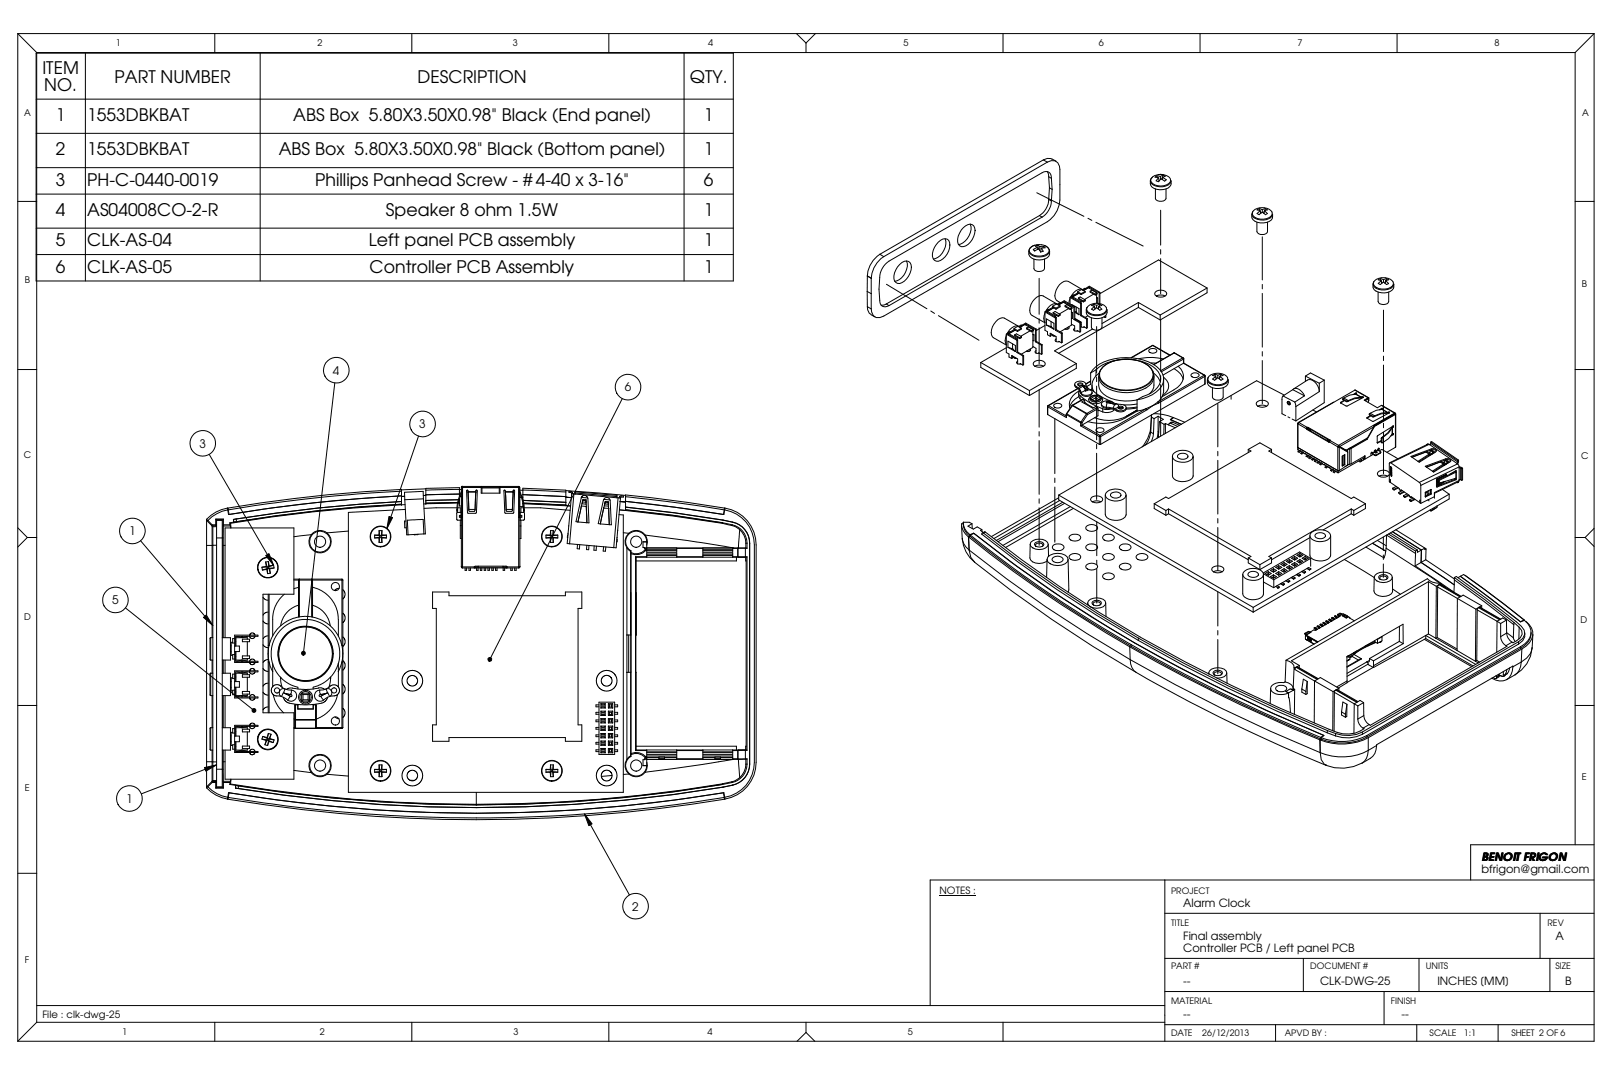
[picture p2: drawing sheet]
<svg xmlns="http://www.w3.org/2000/svg" width="457mm" height="305mm" viewBox="0 0 457 305" stroke-linecap="round" stroke-linejoin="round" font-family="sans-serif">
<defs><g id="words">
<g font-size="4.9">
<text x="12" y="21">ITEM</text>
<text x="32.5" y="23.4">PART NUMBER</text>
<text x="118.4" y="23.4">DESCRIPTION</text>
<text x="195.7" y="23.4">QTY.</text>
<text x="12.6" y="25.8">NO.</text>
<text x="15.9" y="34.3">1</text>
<text x="24.7" y="34.3">1553DBKBAT</text>
<text x="83.2" y="34.3">ABS Box 5.80X3.50X0.98&quot; Black (End panel)</text>
<text x="199.6" y="34.3">1</text>
<text x="15.9" y="44.1">2</text>
<text x="24.7" y="44.1">1553DBKBAT</text>
<text x="79.1" y="44.1">ABS Box 5.80X3.50X0.98&quot; Black (Bottom panel)</text>
<text x="199.6" y="44.1">1</text>
<text x="15.9" y="52.7">3</text>
<text x="24.7" y="52.7">PH-C-0440-0019</text>
<text x="89.4" y="52.7">Phillips Panhead Screw - # 4-40 x 3-16&quot;</text>
<text x="199.6" y="52.7">6</text>
<text x="15.9" y="61.3">4</text>
<text x="24.7" y="61.3">AS04008CO-2-R</text>
<text x="109.4" y="61.3">Speaker 8 ohm 1.5W</text>
<text x="199.6" y="61.3">1</text>
<text x="15.9" y="69.8">5</text>
<text x="24.7" y="69.8">CLK-AS-04</text>
<text x="104.6" y="69.8">Left panel PCB assembly</text>
<text x="199.6" y="69.8">1</text>
<text x="15.9" y="77.3">6</text>
<text x="24.7" y="77.3">CLK-AS-05</text>
<text x="104.8" y="77.3">Controller PCB Assembly</text>
<text x="199.6" y="77.3">1</text>
</g>
<g font-size="3.3">
<text x="94.4" y="106.2">4</text>
<text x="177.2" y="111">6</text>
<text x="118.9" y="121.5">3</text>
<text x="56.6" y="127">3</text>
<text x="36.6" y="151.8">1</text>
<text x="31.8" y="171.4">5</text>
<text x="35.8" y="227.7">1</text>
<text x="179.3" y="258.2">2</text>
</g>
<g font-size="3.2">
<text x="420.3" y="244.1">BENOIT FRIGON</text>
<text x="420.2" y="247.5">bfrigon@gmail.com</text>
<text x="335.6" y="257.2">Alarm Clock</text>
<text x="335.6" y="270">Controller PCB / Left panel PCB</text>
<text x="335.6" y="266.5">Final assembly</text>
<text x="441.2" y="266.7">A</text>
<text x="335.6" y="279.4">--</text>
<text x="374.4" y="279.4">CLK-DWG-25</text>
<text x="407.7" y="279.4">INCHES [MM]</text>
<text x="443.9" y="279.3">B</text>
<text x="335.6" y="288.5">--</text>
<text x="397.5" y="288.5">--</text>
</g>
<g font-size="2.8">
<text x="266.4" y="253.6">NOTES :</text>
<text x="12" y="288.6">File : clk-dwg-25</text>
</g>
<g font-size="2.6">
<text x="32.8" y="13.2">1</text>
<text x="90.1" y="13.2">2</text>
<text x="145.4" y="13.2">3</text>
<text x="200.8" y="13.2">4</text>
<text x="256.3" y="13.2">5</text>
<text x="311.7" y="13.2">6</text>
<text x="368" y="13.2">7</text>
<text x="423.8" y="13.2">8</text>
<text x="6.8" y="33">A</text>
<text x="448.7" y="33">A</text>
<text x="7" y="80.2">B</text>
<text x="448.7" y="81.2">B</text>
<text x="6.7" y="129.8">C</text>
<text x="448.4" y="130">C</text>
<text x="6.8" y="175.8">D</text>
<text x="448.3" y="176.7">D</text>
<text x="448.6" y="221.1">E</text>
<text x="7.1" y="224.3">E</text>
<text x="7.1" y="272.9">F</text>
<text x="34.6" y="293.6">1</text>
<text x="90.7" y="293.6">2</text>
<text x="145.6" y="293.6">3</text>
<text x="200.7" y="293.6">4</text>
<text x="257.5" y="293.4">5</text>
</g>
<g font-size="2.5">
<text x="332.1" y="253.6">PROJECT</text>
<text x="332.1" y="262.6">TITLE</text>
<text x="438.9" y="262.5">REV</text>
<text x="332.1" y="274.9">PART #</text>
<text x="371.6" y="274.9">DOCUMENT #</text>
<text x="404.4" y="274.9">UNITS</text>
<text x="441.2" y="274.9">SIZE</text>
<text x="332.1" y="284.6">MATERIAL</text>
<text x="394.5" y="284.6">FINISH</text>
<text x="332.1" y="293.7">DATE</text>
<text x="341" y="293.7">26/12/2013</text>
<text x="364.4" y="293.7">APVD BY :</text>
<text x="405.5" y="293.7">SCALE</text>
<text x="415.2" y="293.7">1:1</text>
<text x="428.7" y="293.7">SHEET 2 OF 6</text>
</g>
</g></defs>
<g fill="none" stroke="#000" stroke-width=".28">
<path d="M5 9.5l5.4 5.4M5 9.5h447.1M5 9.5v285.7M10.2 15.1h197.8v64.6h-197.8zM10.4 14.9h436.3M10.4 14.9v275M24.2 15.1v64.6M60.9 9.5v5.4M73.8 15.1v64.6M116.8 9.5v5.4M172.7 9.5v5.4M194 15.1v64.6"/>
<path d="M225.9 9.5l2.7 2.7M228.6 12.2v2.7M231.3 9.5l-2.7 2.7M284.5 9.5v5.4M340.4 9.5v5.4M396.2 9.5v5.4M446.7 14.9v224.6M452.1 9.5l-5.4 5.4M452.1 9.5v285.7h-447.1M10.2 37.8h197.8M10.2 28.1h197.8M5 57.1h5.4"/>
<path d="M10.2 47.5h197.8M10.2 55h197.8M294 54.7l13.4 6.6M295.9 45.3l1.2 .7M295.9 45.3l-46.3 26.8M297 48.6l.4 1.5M297.1 46a2.18 2.18 0 0 1 2.4-.3 2.18 2.18 0 0 1 1.1 2.3v8.7a7.8 7.8 0 0 1-3.5 6.2l-46.4 26.7a2.16 2.16 0 0 1-2.6 .3 2.16 2.16 0 0 1-1-2.3M297.1 46l-46.4 26.8M297.4 56.6a5.7 5.7 0 0 1-2.6 4.5M297.4 50.1l.2 3.2M297.4 50.1l.8 .4M297.4 56.6l.8 .4"/>
<path d="M297.6 53.3l-.2 3.3M297.6 53.3l.8 .4M298.2 50.5a1.61 1.61 0 0 0-.8-1.7 1.61 1.61 0 0 0-1.8 .2l-43.5 25a5.9 5.9 0 0 0-2.6 4.7 22.8 22.8 0 0 0 .2 7.4 1.62 1.62 0 0 0 2.4 .6M298.2 57a5.7 5.7 0 0 1-2.6 4.6M298.2 50.5l.2 3.2M298.4 45.2l-.3-.2-1-.1-1.2 .4M298.4 45.1l1.2 .6M298.4 53.7l-.2 3.3M326.8 50.3a1.26 1.26 0 0 0-.5 1.3 1.26 1.26 0 0 0 1 1 3.8 3.8 0 0 0 4.8-1v-.3a2.11 2.11 0 0 1-2.3 2.5 2.85 2.85 0 0 1-3.5-1.7v-.8M326.9 50.2a3.9 3.9 0 0 1 5 .4 1.33 1.33 0 0 1-1 1.8 3.8 3.8 0 0 1-4.4-.8l-.2-.5 .2-.5zM327.7 53.6v2.6a1.72 1.72 0 0 0 3 0v-2.6M328.1 49.9l1 .1"/>
<path d="M328.1 49.9l-.5 .3 1 .2M328.1 49.9l.2 .5M328.5 49.5h1.4M328.6 50.4l.2 .9M328.7 51.1l.1 .1M329.1 50v.9M329.2 59.6v9.9M329.8 50.3l1 .7-.2 .1a.43 .43 0 0 1-.4 .2 .43 .43 0 0 1-.4-.3 .8 .8 0 0 0-1.3 .5l-.6-.2 .7-.9M329.8 50.3l-.1 .6M329.9 49.7l.6 .3-.7 .3M329.9 49.7l-.8 .3M329.9 49.7l-.4 1.1"/>
<path d="M355.3 60a1.22 1.22 0 0 0 .6 1.9 3.8 3.8 0 0 0 4.9-.8l.1-.4a1.85 1.85 0 0 1-1.7 2.4 3.6 3.6 0 0 1-4.1-1.3l-.1-1.1M355.5 59.8a3.7 3.7 0 0 1 5.3 .5 1.68 1.68 0 0 1-1.5 1.7 3.4 3.4 0 0 1-4.1-1.2zM357.1 59.2l.9 .2M357.1 59.2l-.6 .3 .9 .3M357.1 59.2l.2 .6M357.4 59.8l-.3 .2a.39 .39 0 0 0-.4 .2 .39 .39 0 0 0 0 .5h.1a.39 .39 0 0 0 .5 .2 .39 .39 0 0 0 .2-.4l.5-.3M357.4 59.8l.1 .7M357.4 59.9l.2 .5M358 59.4v.8M358.6 59.9l-.2 .5M358.6 59.8l.3 .2a.39 .39 0 0 1 .4 .2 .39 .39 0 0 1 0 .5h-.1a.39 .39 0 0 1-.4 .2 .39 .39 0 0 1-.3-.4l-.5-.3M358.6 59.8l-.1 .7"/>
<path d="M358.9 59.2l.6 .3-.9 .3M358.9 59.2l-.9 .2M358.9 59.2l-.3 .6M446.7 57.1h5.4M10.2 64.7h197.8M10.2 72.2h197.8M246 78.2l1.1 .7M246 78.3l1.1 .6M246 78.2v.1M246 78.3v4.3M247.1 78.9v8.7M249.6 72.1a7.8 7.8 0 0 0-3.6 6.1"/>
<path d="M249.6 72.1l1.1 .7M250.7 72.8a7.8 7.8 0 0 0-3.6 6.1M255.2 75a2.01 2.01 0 0 1 2.9-.5 4.7 4.7 0 0 1-2.9 5.9 1.59 1.59 0 0 1-1.7-2.2 5.8 5.8 0 0 1 1.7-3.2zM257.1 74a4.7 4.7 0 0 1-3.3 5.8M266.1 68.7a2.05 2.05 0 0 1 3-.5 4.7 4.7 0 0 1-3 5.9 1.59 1.59 0 0 1-1.6-2.2 5.8 5.8 0 0 1 1.6-3.2zM268.1 67.7a4.8 4.8 0 0 1-3.4 5.7M273.2 64.6a2.07 2.07 0 0 1 3-.5 4.5 4.5 0 0 1-1.6 5.2 1.78 1.78 0 0 1-2.8-.1 4.7 4.7 0 0 1 1.4-4.6zM275.2 63.5a4.7 4.7 0 0 1-3.4 5.8M291.8 71.2a2.05 2.05 0 0 0 2.2 2.5 3 3 0 0 0 3.7-1.7v-.8M293.1 70.7l.4 .4M293.2 73.4v2.7a1.7 1.7 0 0 0 3 0v-2.7M293.4 69.6a4.4 4.4 0 0 1 2.8 0"/>
<path d="M293.4 69.6l-.9 .4M293.4 69.6a1.43 1.43 0 0 0-1.2 2.2 3.7 3.7 0 0 0 5.4-.6 1.58 1.58 0 0 0-1.4-1.6M294.2 70.2l-1.1 .5M294.2 70.2l.1 .5M294.3 69.6l.6 .3M294.3 69.6l-.7 .2 .6 .4M294.3 69.6l.3 1M294.6 70.6l-1.1 .6-.4-.5M294.7 78.9v10.2M294.8 61.1l-43.4 25.1M294.8 61.1l.8 .5M294.9 69.9v1.1"/>
<path d="M295.1 71.3v.1M295.3 70.4l.1 .2a.44 .44 0 0 1 .3 .7 .44 .44 0 0 1-.8-.2l-.3-.5M295.3 70.4l-.2 1M295.6 61.6l-43.5 25.1M296 69.8l.4 .5-1.1 .1M296 69.8l-1.1 .1M296 69.8l-.3 .5M296.2 69.6l.7 .3M297 70.1a1.33 1.33 0 0 1 .7 1.4 1.33 1.33 0 0 1-1.2 1.1 3.8 3.8 0 0 1-4.7-1.2v-.5l.6-.8M308.6 61.9l1.1 .6M310.8 63l13.4 6.8M329.2 70.8v1.3"/>
<path d="M329.2 73.3v10M356.5 63v2.7a1.76 1.76 0 0 0 3 0v-2.7M358 67.1v12.3M389.7 79.8a1.54 1.54 0 0 0 1.3 2.2 3.9 3.9 0 0 0 4.2-1l.1-.5a2.24 2.24 0 0 1-2.6 2.6 2.71 2.71 0 0 1-3.3-1.7v-.9M389.8 79.6a3.7 3.7 0 0 1 5.4 .5 1.93 1.93 0 0 1-2.4 1.9 3.1 3.1 0 0 1-3.2-1.4v-.5zM391.5 79l.9 .3M391.5 79l-.6 .3 .9 .3M391.5 79l.2 .6M391.8 79.6l-.9 .8 .3 .1a.63 .63 0 0 0 .9-.4l.3-.1M391.8 79.6l.1 .7M391.8 79.8l.2 .5M392.4 79.3v.7"/>
<path d="M392.9 79.8l-.1 .5M393 79.6l.7 .7-.1 .2a.45 .45 0 0 1-.4 .1 .45 .45 0 0 1-.4-.3l-.4-.3M393 79.6l-.1 .7M393.3 79l.5 .3-.8 .3M393.3 79l-.9 .3M393.3 79l-.3 .6M246 82.6l1.1 .7M246 82.6v4.4M246 87l.1 .8 .4 1 .6 .4M246 87l1.1 .6M247.1 89.2l1.1 .7M251.4 86.2l-1.5 .3"/>
<path d="M251.4 86.2l.7 .5M251.4 80.6l11.5 6.9M264 88.2l1 .7M266.1 89.5l11.6 7M285.4 95a2.82 2.82 0 0 0 0 2.7M285.4 94.7l3 1.8M285.4 94.7v5.2l.8 .5v.8l.7 .4M285.4 98.6l-7.2 4.2M285.9 98.5v-1.8l2.1 1.3v1.7M285.9 98.5l2.1 1.2M285.9 98.5l1.1 .3M286.1 94.6v.3"/>
<path d="M286.1 94.6l2.4 1.3M286.5 94.1h-.3l-.4 .4M286.5 94.1h.1M287 98.8l.2 .1M287 98.8l.3 .2M287.2 98.9l.1 .1M287.2 97.5v1.4M287.3 99l.7 .7M287.6 93.5l-2.2 1.2M287.6 93.5l.2 .1M287.6 93.1l1 .6M287.6 93.1v.4"/>
<path d="M287.8 95l.5-.3 1.4 .8M287.8 95l1.4 .8M287.8 95v.2l1 .6M287.8 93.6l-1.9 1.1 2.7 1.7M287.8 93.6l.8 .4M287.9 93.6l-1.8 1M288.4 96.5v3.4M288.4 99.9l1.7 1M288.5 95.9v.3M288.6 93.7v.3M288.6 96.4v3.4M288.6 96.4l-.2 .1"/>
<path d="M288.6 99.8l-.2 .1M288.6 99.8l1.7 1M288.8 95.8l.4 .2M288.8 95.8l-.3 .1M288.9 92.5l-4-2.2a2.55 2.55 0 0 0-3 1.6 2.94 2.94 0 0 0-.1 3.9l3.6 2M289 92.7l1.9-1.1 3 1.7M289.1 92.6a2.45 2.45 0 0 0-3.2 1.6l-.3 .5M289.2 95.8v.2M289.7 93v.3l-1.1 .7M289.7 93l-1.1 .7M289.7 93l-1-.5-1.1 .6M289.7 95.5l-.5 .3"/>
<path d="M289.7 95.5v.2l-.5 .3M289.8 92.2h-.4l-.3 .5M290.9 91.9l-1.6 .9 1.4-.8 2.2 1.3M290.9 91.9v.3M290.9 91.9l2.8 1.5M291.2 93v.3l.9 .5M291.2 99.6h.1M291.2 93l1.4 .8M291.2 93l.5-.3 1.4 .8M291.4 99.4v.3M291.9 99.1v.5M292.1 93.8l-2.6 1.5"/>
<path d="M292.1 93.8l.5 .3M292.2 99a.65 .65 0 0 1-.3 .7 .65 .65 0 0 1-.8-.1M292.6 93.8v.3M292.9 94.8l.3 .2v1.6h-.3M292.9 93.3v.1M292.9 93.9v4.6l-3.2 1.9M292.9 98.2l.9 .6v1.3M293.1 93.5l-.5 .3M293.1 93.5v.3l-.5 .3M293.7 93.4v3.5M293.7 96.9l1.7 1M293.8 99.4l-.2 .5 .4 .3h.8"/>
<path d="M293.9 93.3l-.2 .1M293.9 96.8l-.2 .1M293.9 93.3v3.5M293.9 96.8l1.7 .9M294.7 90.4v1.3M294.7 92.9v10.3M295.4 97.9v2.6M295.6 97.7l-.2 .2M295.6 97.7v2.6l-.2 .2M296.4 88.7a2.84 2.84 0 0 0 0 2.7M296.4 88.4v5.2l.7 .5v.8l.8 .4M296.4 88.4l2.9 1.8"/>
<path d="M296.4 92.3l-2.5 1.4M296.8 92.2v-1.8l2.1 1.3v1.6M296.8 92.2l2.1 1.1M296.8 92.2l1.1 .3M297.1 88.3v.3M297.1 88.3l2.3 1.3M297.4 87.8h-.3l-.3 .4M297.4 87.8h.1M297.9 95.3v-.8l1.7 1v1.3M297.9 92.5l.3 .2M297.9 92.5l.2 .1M298.1 94.6v.6l-.2 .1"/>
<path d="M298.1 92.6l.1 .1M298.1 91.2v1.4M298.2 92.7l.7 .6M298.3 94.7l.2 .5 .8 .1M298.5 87.2l-2.1 1.2M298.5 87.2l.2 .1M298.5 86.8l1 .6M298.5 86.8v.4M298.7 88.6v.3l1 .6M298.7 95v.2M298.7 88.6l1.4 .9M298.7 88.6l.6-.3 1.4 .9"/>
<path d="M298.7 87.3l-1.9 1.1 2.8 1.6M298.7 87.3l.8 .4M298.8 87.3l-1.7 1M299 95.1v.2M299.3 90.2v3.4M299.3 93.6l1.7 1M299.4 89.6v.3M299.5 87.4v.3M299.6 96.1l-.3 .4 .2 .3 1 .1M299.6 90v3.5M299.6 90l-.3 .2M299.6 93.5l-.3 .1"/>
<path d="M299.6 93.5l1.7 .9M299.7 89.5l-.3 .1M299.7 89.5l.4 .2M299.8 86.2l-3.9-2.3a2.63 2.63 0 0 0-3.1 1.7 2.91 2.91 0 0 0-.1 3.9l3.7 2M300 86.3a1.83 1.83 0 0 0-2.7 .9l-.8 1.1M300.1 89.5v.2M300.3 96.9l.7 .3M300.7 89.2l-.6 .3M300.7 86.7v.3l-1.2 .7M300.7 89.2v.2l-.6 .3M300.7 86.7l-1.2 .7M300.7 86.7l-1-.5-1.2 .6"/>
<path d="M300.7 85.9h-.4l-.3 .5 1.8-1.1 3 1.7M301 94.6v2.6M301.3 94.4l-.3 .2M301.3 94.4v2.7l-.3 .1M301.8 85.6l-1.6 .9 1.4-.8 2.3 1.3M301.8 85.6v.3M301.8 85.6l2.8 1.5M302.1 86.7v.3l1 .5M302.1 86.7l1.4 .8M302.1 86.7l.5-.3 1.4 .8M302.3 93.1v.2M302.9 92.8v.5"/>
<path d="M303.1 87.5l-2.7 1.5M303.1 87.5l.4 .3M303.1 92.7l.2 .2-.3 .3-.5 .2-.4-.1M303.5 84.6l-.4 1.5M303.5 84.3l3 1.8M303.5 84.3v1.9M303.5 87.5v.3M303.9 91.9l.9 .5v1.4M303.9 88.5l.3 .1v1.7h-.3M303.9 87l-.1 .1M303.9 87v.1M303.9 87.5v4.7l-3.2 1.9"/>
<path d="M304 86.5v-.2l2 1.2v1.7M304 87.2l-.5 .3M304 87.2v.3l-.5 .3M304.2 84.2l2.3 1.3M304.2 84.2v.3M304.6 87.1v3.5M304.6 90.6l1.7 1M304.6 83.7h-.4l-.3 .4M304.8 93.1l-.3 .3v.2l.8 .3 .4-.1M304.8 87v3.5M304.8 88.6l1.2 .6M304.8 88.3l.3 .1"/>
<path d="M304.8 87l-.2 .1M304.8 90.5l-.2 .1M304.8 90.5l1.7 .9M305 90.6v-.2l1.7 1v1.3M305.1 88.4l.3 .2M305.1 88.4l.2 .1M305.2 90.5v.2M305.3 87.1v1.4M305.3 88.5l.1 .1M305.4 88.6l.6 .6M305.4 90.6v.2M305.5 93.9v-.2l.8 .4"/>
<path d="M305.6 83.1l-2.1 1.2M305.6 83.1l.3 .1M305.6 82.7l1 .6M305.6 82.7v.4M305.9 84.5l.5-.3 1.4 .8M305.9 84.5l1.4 .8M305.9 84.5v.3l.9 .5M305.9 90.8v.3M305.9 83.2l-1.9 1.1 2.7 1.6M305.9 83.2l.7 .3M306 83.1l-1.8 1.1M306.1 91v.2h.3"/>
<path d="M306.3 91.6v2.5M306.5 92.6l1.1 .2M306.5 86.1v3.4M306.5 91.4v2.6l-.2 .1M306.5 89.5l1.7 1M306.5 91.4l-.2 .2M306.5 85.5v.3M306.6 83.3v.2M306.7 92l-.2 .1M306.7 85.9l-.2 .2M306.7 89.4l-.2 .1M306.7 85.9v3.5"/>
<path d="M306.7 89.4l1.7 .9M306.8 85.3l.5 .3M306.8 85.3l-.3 .2M307 82.1l-4-2.3a2.55 2.55 0 0 0-3 1.6 2.79 2.79 0 0 0-.2 3.9l1 .6M307.1 82.2a2.46 2.46 0 0 0-3.1 1.5l-.3 .5M307.3 85.3v.3M307.4 92.8v-.2l.8 .5M307.8 82.6l-1.2 .7M307.8 82.6l-1-.5-1.2 .6M307.8 82.6v.3l-1.2 .6M307.8 85l-.5 .3M307.8 85v.3l-.5 .3"/>
<path d="M307.8 81.8h-.3l-.4 .5 1.8-1.1 3.1 1.7M308.2 90.5v2.6M308.4 87.1a1.23 1.23 0 0 0 .5 1.9 3.9 3.9 0 0 0 5-.7l.1-.5a2.24 2.24 0 0 1-2.6 2.5 2.71 2.71 0 0 1-3.3-1.7v-.8M308.4 90.3l-.2 .2M308.4 90.3v2.6l-.2 .2M308.5 89.5l-.7 .5M308.9 81.4l-1.6 1 1.4-.8 2.3 1.3M308.9 81.4v.3M308.9 81.4l2.8 1.6M309.2 82.5v.3l1 .6M309.2 82.5l1.4 .9M309.2 82.5l.6-.2 1.3 .8"/>
<path d="M309.5 90.1v2.7a1.71 1.71 0 0 0 3 0v-2.7M309.8 93.3l-10.7 6.2 6.2 3.6M310.1 86.3l.9 .3M310.1 86.3l-.5 .3 .8 .3M310.1 86.3l.3 .6M310.2 83.4l-2.6 1.5M310.2 83.4l.4 .3M310.3 86h.4a3.4 3.4 0 0 1 3.1 1.4 1.6 1.6 0 0 1-1.5 1.7 3.4 3.4 0 0 1-4.1-1.2 1.88 1.88 0 0 1 2.2-1.8M310.4 86.9l-.7 .6 .1 .3a.45 .45 0 0 0 .5 .1 .45 .45 0 0 0 .3-.3l.4-.4M310.4 86.9l.2 .7M310.5 87.1l.1 .4M310.6 83.4v.3"/>
<path d="M311 82.9l-.1 .1M311 82.9v.1M311 83.4v2.6M311 86.6v.6M311 92.6v13.1M311 84.3l.3 .2M311 84.4l.3 .1M311.1 83.1l-.5 .3M311.1 83.1v.3l-.5 .3M311.3 84.5v1.5M311.6 87.1l-.2 .4M311.7 86.9l.8 .8-.3 .1a.63 .63 0 0 1-.9-.4l-.3-.2"/>
<path d="M311.7 86.9l-.2 .7M311.7 83v3.1M311.9 86.3l.6 .3-.8 .3M311.9 86.3l-.9 .3M311.9 86.3l-.2 .6M312 82.9l-.3 .1M312 82.9v3.3M312 93.4l-11.7 6.8M313.1 89.9l.3 .1M313.4 89.6v.4M313.6 89.5v.4l-.2 .1M322.9 85.8l6.2 3.5"/>
<path d="M322.9 85.8l-10.4 5.9M322.9 85.8v1.4M322.9 87.2l-10.7 6.1M322.9 87.2l6.2 3.5M325.9 99.2a1.44 1.44 0 0 1 2.2 .3 1.34 1.34 0 0 1-2.3 0zM326.8 98h.3M326.8 98h.1M326.8 98l-6 3.4M326.9 98h.2M326.9 98l4.9 2.8M326.9 98l-6 3.5M327.1 98l4.8 2.7"/>
<path d="M327.6 82.9a2.1 2.1 0 0 1 3.3 .4 2 2 0 0 1-3.4 0zM328 83.9a2.88 2.88 0 0 1 2.5 0M329.1 89.3v1.4M329.2 90.6v14.6M342.3 81.7l-13.7-8-16.6 9.6M342.3 81.7l-13.2 7.6M342.3 81.7v1.3l-13.2 7.7M358 80.6v1.3M358 83.2v15.2M358 99.7v1.3M390.9 82.8v2.7a1.71 1.71 0 0 0 3 0v-2.7M392.4 87.9v11.8"/>
<path d="M5 104.8h5.4M95 108.6l-8.9 76.6M176.5 113l-37.6 73.9M278.2 102.8l13.8 7.9M278.2 102.8v1.4l13.8 7.9M286.9 101.6v-.8l1.7 1v1.4M287.1 100.9v.6l-.2 .1M287.4 101l.2 .5 .7 .1M287.8 101.3v.3M288 101.4v.2M288.6 102.4l-.3 .4 .2 .3 1 .1M289.3 103.2l.8 .3"/>
<path d="M290.1 100.9v2.6M290.3 100.8l-.2 .1M290.3 100.8v2.6l-.2 .1M292 110.7v1.4M293.2 102.8a2.1 2.1 0 0 1 3.3 .4 2 2 0 0 1-3.5 0zM293.5 103.8a2.54 2.54 0 0 1 2.5 0M294.6 100.2v-.2l.8 .5M294.7 110.5v10.6M297.1 115.2l.1 .2M297.1 115.2l.1 2.4M297.2 117.6l14.6 8.4M297.2 115.4l5.3 3"/>
<path d="M297.2 115.4v2.2M297.2 115l-.1 .2M297.2 115h.2M297.4 115l-.2 .4M297.4 115l5 2.9M298.9 114.8l1.1-.5a.86 .86 0 0 1 1.1 1 1.44 1.44 0 0 1-2.3-.3zM299.2 118.7v15.6M302.4 117.5l.1 .1M302.4 117.5l.1 .9M302.5 117.3l-.1 .2M302.5 117.3h.1M302.5 117.6l4 2.3"/>
<path d="M302.5 117.6v.8M302.6 117.3l-.1 .3M302.6 117.3l4 2.4M304 115h.2M304 115l-1.5 2.3M304.1 114.9l-.1 .1M304.1 114.9h.1M304.2 115l3.9 2.3M304.2 115l-1.6 2.3M304.2 114.9v.1M304.2 114.9l4.1 2.3M304.8 109l.1 .6 .3 .3"/>
<path d="M305.2 109.6l.9 .6M305.2 109.9l1.1 .9M305.2 109.6v.3M305.3 103.1v1.3l-13.3 7.7M305.3 103.1l-13.3 7.6M305.6 110.2l-8.4 4.8M305.7 108.8a.8 .8 0 0 1 .8-.3 .8 .8 0 0 1 .6 .6 .8 .8 0 0 1-.8 .3 .8 .8 0 0 1-.6-.6zM305.7 109.1a.97 .97 0 0 1 1.4 0M305.7 110.2l-8.3 4.8M305.9 111.5v.9l.4 .7M306 112.4a5 5 0 0 0-2.6 3M306 110.9a4.2 4.2 0 0 0-2.5 4.9"/>
<path d="M306 110.9v.4M306.1 110.2l.5 1.1M306.2 110.7l-.2 .2M306.3 110.8l.3 .8M306.3 110.8a.83 .83 0 0 0 0 1.4M306.3 112.2a19.7 19.7 0 0 0 6.5 3.7M306.3 113.1l.4 .3M306.3 112.2v.9M306.5 119.9h.4M306.5 119.9v.8M306.6 119.7l.3 .2M306.6 119.7l-.1 .2"/>
<path d="M306.6 111.3v.3M306.9 119.9v.6M307.2 113.2l-3.1 1.7M307.2 113.2l.4 .3M307.2 113.2l-3 1.7M307.3 109.5l-.3 .1M307.5 109.8l-.2-.2 .5 .8M307.6 110l-.3-.4h-.3l-.9 .6M307.6 110l.3 .7M307.6 110h.1M307.6 113.5l-.8 .5 3.1 1.7 .9-.4 .4 .2M307.6 113.5v.8"/>
<path d="M307.7 114.1l.1 .1M307.7 110l.7 .5M307.8 114.2l2.3 1.4M307.8 114.2l-.3 .1M307.8 110.1l.8 .4M307.9 110.7l-1.3 .6M307.9 110.7h.1M308 108.8l.3 .9M308 108.8a1.97 1.97 0 0 0-3.2 .1l.4 .7M308.1 109.7l.3 .5M308.1 117.3l.3 .3M308.1 117.3l-1.5 2.4"/>
<path d="M308.3 117.2l.1 .4M308.3 117.2l-.2 .1M308.3 109.7l1 .9M308.3 109.7l-1-.2 .4 .5M308.3 109.7a1.54 1.54 0 0 0-2.3 .2l.1 .3M308.4 110.5h.2M308.4 110.5l-.1 .3-.4-.1M308.4 117.6l-1.5 2.3M308.6 110.5l.7 .1M308.6 119.5l-1.7 1M308.8 113.2a2.04 2.04 0 0 0 2.9 1.1 1.06 1.06 0 0 0 1-1.3 2.27 2.27 0 0 0-3.9 .4M309.2 113.1l1.5 .7"/>
<path d="M309.2 113.1l1.5 .9M309.3 105.7a9.2 9.2 0 0 1 6.8-4 14.8 14.8 0 0 1 12.8 3.1 4.1 4.1 0 0 1-1 6.4 12.5 12.5 0 0 1-5.4 2.2M309.3 110.6l.5 .5a1.87 1.87 0 0 1-3.2 .2M309.3 108l-1.3 .8M309.3 108.1l-1.3 .8M309.3 105.7v3.3l-1.1 .6M309.4 110.4a26.1 26.1 0 0 0 6.4 3.8l.1 .1M309.4 112.6a2.07 2.07 0 0 1 3 .4 1.92 1.92 0 0 1-3.2 .2zM309.7 109.2l.1 1.5M309.7 110.3l-.3 .1M309.8 111.2a1.7 1.7 0 0 1-1.5 1.3 1.7 1.7 0 0 1-1.7-.9M309.8 113.3l1-.5 .9 .5"/>
<path d="M310.7 113.8v.2M310.8 112.1l-1.6 1M310.8 112.1l1.5 .9M310.8 112.1v1.7M310.9 106.6a3.6 3.6 0 0 0-.6 4.4M310.9 104.9l-1.6 .8M310.9 104.9v1.7M311 106.9v1.3M311 109.5v15.2M311.2 115.5l.2 .4M311.2 115.5l-2.9 1.7M311.4 115.9v2l-2.8 1.6"/>
<path d="M311.4 115.9l-3 1.7M311.4 116.2l1.4 .6M311.6 106.8a4.9 4.9 0 0 0 3.4 6.1 13.3 13.3 0 0 0 7.5 .5M311.6 116.3l-.2 .2M311.7 105.8l-.8 .8M312 105.3l-.3 1.5M312.3 113l-1.6 .8M312.3 113l-1.6 1M312.4 114.6v.3a1.24 1.24 0 0 0 1.4 .9M312.7 104.1a11.2 11.2 0 0 1 13.1-.3 3.1 3.1 0 0 1-.4 5.3 11.6 11.6 0 0 1-12.3-.3 3 3 0 0 1-.4-4.7zM312.8 115.9l.8 .2 1.6-.2M312.8 115.9v.9"/>
<path d="M312.9 104a11.1 11.1 0 0 1 12.8-.3 3.1 3.1 0 0 1 1.3 3.1 3.1 3.1 0 0 1-2.2 2.5 11.2 11.2 0 0 1-12-1 2.88 2.88 0 0 1 .1-4.3zM313.8 115.5l1.9 .2M313.8 115.8l1.4 .1M313.8 115.5v.3M313.9 114.2l-.1 1.3M313.9 114.2l1.2 .1M313.9 113.9l1.1 .3M314.2 113.9h-.5l.2 .3M314.2 113.9l1 .4M314.4 114.2l1.3 .3M315 113.9l-1-.3a1.5 1.5 0 0 0-1.6 1 1.54 1.54 0 0 0 1.4 .9M315 113.9h-.8"/>
<path d="M315 113.9l1.5 .6M315.1 114.3l1 .4-.4 1M315.2 115.9l1.6 .6M315.2 114.3l.8 .3 .5-.1M315.2 114.3h-.1M315.7 115.7l1.1 .5M316 116.2a2.99 2.99 0 0 1-3.2 .6M316.2 114.6l.2 .1-.3 .1M316.5 114.5h.1M316.6 114.5l1.2 .1a1.39 1.39 0 0 1 1.6 1.2 2 2 0 0 1-2.6 .4M316.6 114.5l.5 .2 .1 .6-.8 .5-.7-.1M316.8 116.2v.3"/>
<path d="M317.2 115.4a.76 .76 0 0 1 .8-.3 .76 .76 0 0 1 .5 .6 .76 .76 0 0 1-.8 .3 .76 .76 0 0 1-.5-.6zM317.2 115.7a.92 .92 0 0 1 1.3 0M317.2 115.8l1 .2M317.4 115.5l1.2 .2M319.4 115.6v.3a1.76 1.76 0 0 1-2.6 .6M322.2 102.1a14.9 14.9 0 0 0-10.5 2l-.8 .8M322.5 116.6a16 16 0 0 1-11.2 3.4l-2.7-.5M322.5 115.4l-3.1 .3M322.5 114.6l-3.8 .2M322.5 116.3a12.4 12.4 0 0 1-10.7 2.6l-1.3-.5M322.5 115.7l-3.1 .3M322.5 113.4v3.2"/>
<path d="M322.9 101.7a16 16 0 0 1 7 .1M323.3 102.3a8 8 0 0 1 5.7 4 4.3 4.3 0 0 1-2.4 5.1l-4.1 2M325.1 115.9l.2 .3M325.1 115.9l-2.6 .7M325.1 115.9l-13.1 7.5M325.3 116.2l-13.1 7.6M326.4 102.9l1.5 .1M326.6 117.7h.1M326.6 117.7l-.3 3.6M326.6 118.3l.7 .4M326.6 117.6v.7M326.6 118.3l-.3 4.2"/>
<path d="M327 105.2l.3 1.5M327.2 105.8a4.8 4.8 0 0 1 1.9 2.5M327.2 117.3a13.7 13.7 0 0 1 5.5 1.1M327.3 106.8a4.7 4.7 0 0 1-1.3 4.9M327.3 106.5a4.2 4.2 0 0 1-3.4 4 11.5 11.5 0 0 1-11.3-1.5l-.6-.8-.4-1.4M327.3 118.7l-.1 4.3M328.4 114l.2 .3M328.4 114l-3.1 2.2M328.5 118l-1.2 .7M328.5 118v4.4M328.5 118l1.4 .9-1.1 .6M328.6 114.3l-3.5 1.6"/>
<path d="M328.8 119.5l1.4 .8M328.8 119.5l-.3 4.3M329.2 106.5v1.3M329.2 109.1v14.6M329.6 112.5l-1.2 1.5M330 106.9a2.9 2.9 0 0 1 1.5 2.7 2.9 2.9 0 0 1-1.7 2.5M330 107.5v3.6l-.4 1.4M332.1 119.7l-.5 .4M332.6 119.7l-.5 .1M332.6 119.7l-.5 .4M332.6 119.7l1.9 .9M332.7 118.4l-.8 .6 3.1 1.3-2.9-1.3 .7-.6 3.2 1.3"/>
<path d="M332.7 118.4v.1M332.9 100.1h.3M332.9 100.1l-5.7 3.2M333 104.5a4.8 4.8 0 0 1 2.6 3M333.2 100.1l2.4 1.4M334.2 103.8a3.6 3.6 0 0 1-.2 6.1l-4.4 2.6M334.2 103.8l-4.3 2.5M335.4 101.5l.3 .3M335.4 101.5l-6.2 3.6M335.4 101.5l-2.4-1.4-5.7 3.3M335.4 101.5h.2M335.6 101.5l.1 .2"/>
<path d="M335.7 103l5.8 3.4M335.7 101.8l-6.3 3.6M335.7 103l-1.5 .8M335.7 101.8v1.2M335.7 101.7v.1M335.7 103h.1M335.7 103l6 3.4M335.7 101.7v1.3M337.9 106.1a1.44 1.44 0 0 1 2.2 .3 1.34 1.34 0 0 1-2.3 0zM341.5 106.4h.2M341.5 106.4l.2 .3M341.5 106.4l-13.1 7.6"/>
<path d="M341.7 106.4l.1 .2M341.7 108.9l-29.5 17.1M341.7 106.7v2.2M341.7 106.7l-13.1 7.6M341.8 106.6l-.1 .1M341.8 106.6l-.1 2.3M342.7 107a1.49 1.49 0 0 0 1.3 2.1 3.7 3.7 0 0 0 4.2-1l.2-.4a2.2 2.2 0 0 1-2.7 2.5 2.51 2.51 0 0 1-3.3-2.5M342.9 106.7a3.8 3.8 0 0 1 5.2 .4 1.22 1.22 0 0 1-.7 1.5 3.7 3.7 0 0 1-4.8-.9zM343.9 109.9v2.7a1.79 1.79 0 0 0 3 0v-2.7M344.5 106.1l.9 .3M344.5 106.1l-.6 .4 .9 .3M344.5 106.1l.3 .6"/>
<path d="M344.8 106.8l-.3 .2a.35 .35 0 0 0-.4 .2 .35 .35 0 0 0 .1 .5l.3 .1 .9-.7M344.8 106.8l.1 .6M344.8 106.9l.2 .5M345.4 106.4v.7M345.4 114.5v12.2M346 106.8l.3 .2a.35 .35 0 0 1 .4 .2 .35 .35 0 0 1-.1 .5l-.3 .1-.9-.7M346 106.8l-.1 .6M346 106.9l-.2 .5M346.3 106.1l.6 .4-.9 .3M346.3 106.1l-.9 .3M346.3 106.1l-.3 .6M349.2 112.1v1.1"/>
<path d="M356.4 114.1a2.21 2.21 0 0 1 3.3 .4 1.99 1.99 0 0 1-3.4 0zM356.7 115.2l.1-.1a2.53 2.53 0 0 1 2.4 .1M358 102.2v12.3M363.9 112.3l-.3 .6v4.4l1.1 .6M363.9 112.3l3.3 1.7M364.2 112l-7.8-4.1-56.1 32.5M365.2 113.9a.54 .54 0 0 1 .6 .2 .54 .54 0 0 1 0 .7M365.2 113.9a.47 .47 0 0 1 .6 .3 .47 .47 0 0 1-.3 .6l-.4-.5zM365.3 114a.36 .36 0 0 1 .4 .2 .36 .36 0 0 1-.2 .4l-.2-.2zM365.3 113.9a.53 .53 0 0 0 .5 .7M365.3 118.2l.5 .3M366.5 118.8l1 .5"/>
<path d="M366.6 110.5a1.76 1.76 0 0 1 2.7 .6l.7 1.1M366.6 110.5l-2.7 1.8M366.6 110.5l3.4 1.7M366.9 110.3l3.9-2.5a2.42 2.42 0 0 1 3 1.8l.4 1.4M367.2 114l.3 1.3M367.5 115.3v4M368.2 119.8h.2M368.2 119.8l.1 .1M368.3 119.9h.1M368.4 119.8l-.3 .4M368.4 119.8l2.3 1.4M370 112.2l-2.8 1.8"/>
<path d="M370.2 106.6l1.5-.9 3.9 2.1M370.2 106.6l4 2.1M370.2 106.6v1.5M372.4 116.2l1 .6M374.2 111l-6.7 4.3M374.2 108.7v2.3M375.6 107.8l-1.4 .9M375.6 107.8v6.4l-8.1 5.1M378.2 114.1l-10 5.7M380.2 114.1v.2M380.9 113.2v.1M380.9 113.1v.2"/>
<path d="M380.9 113.3l.9 .6M381.1 112.9l-.2 .2 .9 .6M381.1 112.9l1.3 .7M381.2 113.5l-1 .6M381.3 113.6l-1.1 .7M381.8 113.9h.3M381.8 113.7h.3M381.8 113.7v.2M382.1 113.7v.2M382.4 113.6l-.3 .1M382.4 113.6v.1M382.4 113.7l-.3 .2"/>
<path d="M384.3 110.6l3.9 2.2M384.3 110.6l-15.9 9.2M384.3 110.6l3.7 2.2M384.4 111.5h.3M384.4 111.6h.3M384.4 111.5l-.6 .4M384.4 111.5v.1M384.4 111.6l-.3 .2M384.5 111.8l-1.6 .2-1.8 .9M384.5 111.8l1.5 .8M384.6 111.7l-.1 .1M384.6 111.7l1.5 .9"/>
<path d="M384.7 111.5h.1M384.7 111.5v.1M384.7 111.6h.1M384.7 111.6l-.1 .1M385.9 112.9l-1.7 .1-1.8 .7M386 112.6l-1.7 .2-1.9 .8M386 112.6l-.1 .3M386.1 112.6h-.1M386.1 112.8l-.2 .1M386.1 112.6v.2M386.3 112.7h.2M386.3 112.5h.2"/>
<path d="M386.3 112.5l-.2 .1M386.3 112.5v.2M386.3 112.7l-.2 .1M386.5 112.5l.1 .2M386.5 112.5v.2M386.5 112.7h.1M386.6 112.7l-4.5 2.4-1.9-.8M387.1 113.5l1-.6v1.1h-.2M387.7 118.4v.2M388 112.8h.2l-.1 .8M388 112.8l-1.1 .7 3.8 2.1 1.1-.7M388.1 113.1l-.9 .5"/>
<path d="M388.4 117.4v.2M388.4 117.5v.1M388.4 117.5l.9 .5M388.4 117.6l.9 .6M388.6 117.2l-.2 .3M388.6 117.2l1.3 .7M388.7 117.8l-1 .6M388.8 117.9l-1.1 .7M389.3 118h.3M389.3 118.2h.3M389.3 118v.2M389.6 118v.2"/>
<path d="M389.9 117.9l-.3 .1M389.9 117.9v.2M389.9 118.1l-.3 .1M391.8 114.9l3.9 2.2M391.8 114.9l3.7 2.2M391.9 115.8h.3M391.9 116h.3M391.9 115.8l-.7 .4M391.9 115.8v.2M391.9 116l-.3 .2M392 116.1l-1.6 .2-1.8 .9M392 116.1l1.5 .9"/>
<path d="M392 116v.1M392 116l1.6 1M392.2 115.8h.1M392.2 115.8v.2M392.2 116h.1M392.2 116h-.2M392.4 101v1.2M392.4 103.5v15.2M393.4 117.2l-1.7 .1-1.8 .8M393.5 117l-1.7 .1-1.9 .8M393.5 117l-.1 .2M393.5 117h.1"/>
<path d="M393.6 117.1l-.2 .1M393.6 117v.1M393.8 116.8l.2 .1M393.8 117.1h.2M393.8 116.8l-.2 .2M393.8 116.8v.3M393.8 117.1h-.2M394 116.9v.2M394 117.1l-4.4 2.4-1.9-.9M394 116.9h.1M394.1 116.9l-.1 .2M395.5 117.3l.1 .1"/>
<path d="M395.5 117.1l.3 .2M395.5 117.3l-5.9 3.4M395.5 117.1l-6 3.5M395.6 117.4l-5.9 3.4 .1 .1M395.8 117.3v.2M395.8 117.5l-6 3.4M395.8 117.5v9.3M395.8 117.3h-.2M395.9 117.4l-.1 9.4M446.7 104.8h5.4M59.4 128.9l18.2 31.4M113.9 139.3a419 419 0 0 0-49.2 5.3"/>
<path d="M118.7 123.7l-9 26.2M120.8 138.6l-6.9 .3M130.3 138.8l-9.5 .2M130.3 138.8h.6M130.8 139.5a11.3 11.3 0 0 0-1.2 4.9M130.8 139.5l.1 .1M130.9 139.4l-.1 .1M130.9 140a9.8 9.8 0 0 0-1.1 4.4M131.1 138.2h5.5M131.1 138.2v8.5M131.2 138.1l-.1 .1M131.2 137.9v23.1"/>
<path d="M131.2 137.9l-.3 .1v22.7M131.2 137.9h15.9M132.5 139l.3 .1 .2 5.3M132.5 139l-.2 .2 .3 6.2 .2 .1h2.1l.2-.2 .3-6.1-.2-.2M132.5 139h.1M132.8 139.4h2.2M135.2 138.9l-.2 .1-.3 5.4M136.5 137.9v1.9h5.3v-1.9M136.6 138.2l-.1-.1h5.3l-.1 .1M136.6 138.2l.1 .1M136.7 138.3v1.5M136.7 138.3h4.9"/>
<path d="M141.6 138.3v1.5M141.7 138.2h5.5M141.7 138.2l-.1 .1M143.1 139l-.2 .2 .3 6.2 .2 .1h2.1l.2-.2 .3-6.1-.2-.2M143.1 139l.2 .1M143.1 139h.1M143.3 139.1l.3 5.3M143.3 139.4h2.2M145.8 138.9l-.3 .1-.2 5.4M145.8 139h.1M147.1 138.1l.1 .1M147.1 137.9v23.1"/>
<path d="M147.1 137.9l.3 .3v22.5M147.2 138.2v8.5M147.4 139.4l.1 .1M147.4 140a11.4 11.4 0 0 1 1.1 4.4M147.4 139h.9M147.5 139.5a11.3 11.3 0 0 1 1.2 4.9M147.5 139.5l-.1 .1M148.3 138.9l12.2 .6M160.5 139.1l16.9 1.4M161.8 139.6l.3 .4M161.8 139.7l-.4-.1v-.3l.8 .1 .2 .6M162.1 140l-1.2 14.1 .6 .1"/>
<path d="M162.1 140h.7M163.2 139.8l-.1 .3M163.2 139.8v-.4l11.8 1.1v.3M163.2 139.8l11.8 1M294.7 122.4v1.3M294.7 124.9v15.3M299.2 135.6v1.2M299.2 138.1v15.7M306.5 120.7l5.3 3.1M306.9 120.5l-.4 .2M306.9 120.5l5.1 2.9M310.9 121.7a1.44 1.44 0 0 1 2.2 .3 1.34 1.34 0 0 1-2.3 0z"/>
<path d="M311 126v1.3M311 128.5v13.1M311.8 123.8h.4M311.8 126h.4M311.8 123.8v2.2M312 123.4l.2 .4M312 123.4l-.2 .4M312.2 123.8v2.2M314.1 139.4a4.2 4.2 0 0 1 5.1 .3 1.47 1.47 0 0 1-1.4 2.2 3.9 3.9 0 0 1-4.2-1.1l-.1-.5zM315.2 139.9a2.03 2.03 0 0 1 2.7 .3 1.61 1.61 0 0 1-2.7 .6l-.2-.3zM326.3 122.5a6.7 6.7 0 0 1-1.5 3.7M326.3 121.3a9.6 9.6 0 0 1-2.4 5.4"/>
<path d="M326.3 122.5l.9 .5M326.3 121.3v1.2M327.2 123l-.7 2.2M328.5 122.4l-.3 1.8M328.5 122.4l.1 .2M328.5 123.8l.3 .1M328.5 123.8v.2M330.2 120.3l-.1 2.8M330.5 120.1l-.3 .2M330.5 120.1v2.8M330.5 120.1l1 .4M331.5 120.5l1.8 .8"/>
<path d="M331.5 120.4v.1M332.1 120.1h-.4l-.2 .3M332.1 120.1l1.9 .8M332.5 129.4v5.5a2.77 2.77 0 0 0 3.5 1.6 2.37 2.37 0 0 0 2.4-1.6v-5.5M332.7 128.8a4 4 0 0 1 5.5-.1 1.2 1.2 0 0 1-.6 1.9 4.1 4.1 0 0 1-5-.8zM334.2 128.9a2.01 2.01 0 0 1 2.7 .3 1.51 1.51 0 0 1-2.3 .9l-.6-.5zM345.4 128v1.2M345.4 130.5v15.3M354 127.4l.8 .5-23.4 13.5-.7-.5-3.3 1.9M354 127.4l3.3-1.8 3.3 1.8M354 127.4v.9M360.6 127.4l-.7 .5 23.3 13.5 .8-.5 3.3 1.9"/>
<path d="M360.6 127.4v.9M368 120.1l.1 6.8 11.4 6.6 .4-.1M368 120.1l.1 .1M368 120.1h.2M368.1 120.2v7.4l.5 .2M368.1 120.2l2.4 1.3M368.2 128v.2M368.2 128l.3 .2M368.5 128.2v.2M368.6 127.8l.4 .1M368.7 127.7l-.5 .3M368.9 128.5l.3 .2"/>
<path d="M368.9 128.5v.1M369 127.9l.4 .3M369 127.9l-.5 .3M369.2 128.7v.1M369.7 128.4l.5 .3M369.7 128.4l-.3-.3-.5 .4M369.7 128.4l-.5 .3M370.2 128.7l.7 .4M370.2 128.7h.1M370.5 129.3v.2M370.5 129.3l.3 .2M370.5 121.5l.2 .3"/>
<path d="M370.7 121.5l.1 .2M370.7 121.5l.8 .4M370.7 121.5h-.2M370.7 121.2h.4M370.7 121.2l-.2 .3M370.7 121.3v.2M370.7 121.3l.4 .1M370.7 121.8l6.2 3.5M370.7 121.3l.8 .5M370.7 121.2v.1M370.8 129.5v.2M370.8 121.7l-.1 .1"/>
<path d="M370.8 121.7l6.2 3.6M370.9 129l.4 .2M370.9 129v.1M371 129.1l-.5 .2M371.1 121.2l6.1 3.6M371.1 121.2v.2M371.1 121.4l6.1 3.5M371.2 129.8l.4 .2M371.2 129.8v.2M371.3 129.2l.3 .3M371.3 129.2l-.5 .3M371.5 121.9v.2"/>
<path d="M371.5 121.8v.1M371.6 130v.1M371.6 121.7l-.1 .1M371.7 129.5l.3 .2M371.7 129.5l-.5 .3M371.9 121.9l-.3 .2M372 129.7l.4 .3M372 130.2v.2M372 130.2l.3 .2M372 129.7l-.4 .3M372.3 130.4v.2M372.4 129.9l.4 .2"/>
<path d="M372.4 129.9v.1M372.5 129.9l-.5 .3M372.8 130.1l.7 .5M372.8 130.7v.2M372.8 130.7l.3 .2M372.8 130.1l-.5 .3M373.1 130.9v.1M373.3 130.4l-.5 .3M373.5 130.6l.4 .3M373.5 131.1v.2M373.5 131.1l.3 .2M373.5 130.6l-.4 .3"/>
<path d="M373.8 131.3v.1M374 130.8l.3 .2M374 130.8v.1M374 130.8l-.5 .3M374.3 131l.4 .3M374.3 131.5v.2M374.3 131l-.5 .3M374.3 131.5l.3 .2M374.6 131.7v.2M374.8 131.2l.3 .2M374.8 131.2v.1M374.8 131.3l-.5 .2"/>
<path d="M375.1 131.4l.4 .4M375.1 131.4l-.5 .3M375.5 131.8l.7 .4M375.6 131.7l-.1 .1M375.8 132.4l.3 .2M375.8 132.4v.2M376.1 132.6v.2M376.4 124.8l.7 .4M376.4 124.8v.1M376.5 124.6l-.1 .2M376.5 124.6l.7 .5M376.6 124.6h-.1"/>
<path d="M376.6 132.3l-.3-.2-.5 .3M376.6 132.3l.5 .4M376.6 132.3l-.5 .3M377 125.3h.1M377 125.3h-.1M377.1 125.3h-.2M377.1 132.7l.6 .4M377.1 125.3l2.3 1.4M377.1 132.6v.1M377.2 124.8l.1 .1M377.2 124.9l.1 .1M377.2 124.8v.1"/>
<path d="M377.3 124.9l-.2 .4M377.3 124.9l2.3 1.4M377.4 133.3l.3 .2M377.4 133.3v.2M377.7 133.5v.1M377.8 133v.1M377.8 133l.4 .2M377.9 133l-.5 .3M378.1 133.8v.1M378.1 133.8l.3 .1M378.2 133.2l-.5 .3M378.2 133.2l.3 .3"/>
<path d="M378.4 133.9v.2M378.6 133.4v.1M378.6 133.4l.3 .2M378.6 133.5l-.5 .3M378.9 133.6l-.5 .3M378.9 133.6l.5 .4M379.4 134h.2M379.4 126.7h.2M379.4 126.7v7.3M379.6 133.5v.5M379.6 126.6h.1M379.6 126.6l-.2 .1"/>
<path d="M379.6 126.5l.1 .1M379.6 126.5v.1M379.6 126.7l.3 .1M379.6 126.3l.2 .1M379.6 126.3l-.2 .4M379.6 126.5h.1M379.6 126.3v.2M379.7 126.7l.2 .1M379.7 126.5l.2 .1M379.7 126.7h-.1M379.7 126.6v.1M379.8 126.4l.1 .2"/>
<path d="M379.8 126.5l-.1 .1M379.8 126.4l-.1 .1M379.9 126.8v6.6M379.9 126.6h.1M379.9 126.6l1.9 1.1M379.9 126.8l2.3 1.3M380.7 129.3l.7-.4v2.8l-.7 .5zM380.9 127.2l-.2 .1M381 131.9l-.3 .1M381 129.2v2.7M381.3 131.7l-.3 .2M381.3 128.9v2.8"/>
<path d="M381.3 131.7h.1M381.8 127.7h-.3M382.2 128.1v3.7l-2.3 1.6M382.2 127.5v.6M382.2 127.5l-.6 .3M382.7 131.7l-1.2 .6M382.7 127.3l-.5 .2M382.7 131.7l-.5 .1M382.7 127.3v4.4M382.8 127.1v.1M382.9 127v.1M383.1 126.9v.1"/>
<path d="M383.2 127.2l-.5 .1M383.2 131.5l-.5 .2M383.2 127.2v4.3M386 130.3v.6M386.2 130.2v.5M386.8 129.8h.2M387 129.8l.1 .1h-.4v.5M387 129.3v.5M387 129.8l-7.4 4.2M387.1 129.3h.1M387.1 129.3l-3.9 2.2M387.1 129.3v.9"/>
<path d="M387.6 124.5l-4.6 2.6-.5 .1M387.6 124.5h.2M387.8 124.5l-4.6 2.7M387.8 124.2l-.2 .3M389 128.2l.2 .5 .8 .5M389 128.3l.2 .1M389.2 128.4l-.1-.2-.2 .2-.1 .8M389.2 128.4l.1 .2M389.2 128.4h.1M389.3 128.6l.7 .4M389.4 128.9l-3.7 2.1-.4-.3M389.5 120.6l.1 .4"/>
<path d="M389.5 120.6l-9.9 5.7M389.6 121l-9.7 5.6M389.6 121l-1.7 3.2-6.1 3.5M389.8 128.1l.1 .1M389.8 128.1l-.6 .3M389.8 120.9l-2 3.6M389.9 128.2l-.6 .4M389.9 128.2l.3 .2M390 129h.4M390 129.2h.4M390 129v.2M390 127.6l.1 .4 .3 .3"/>
<path d="M390.2 127.9l.1 .1M390.2 127.9v-.3l-.4 .2v.3M390.3 128l.3 .2-.4 .2M390.4 129v.2M390.4 128.3l-.2 .1M390.6 125.5l.1 .1M390.8 127.6l.1 .1M390.8 127.6l-.6 .3M390.9 127.7l.6 .4v.2M390.9 127.7l-.6 .3M391 127.1l.2 .1M391 127.1v.7"/>
<path d="M391.1 135h.1a2.69 2.69 0 0 1 2.4 0M391.2 127.2a.26 .26 0 0 0-.4 0 .26 .26 0 0 0 0 .4M391.2 127.2v.6l.7-.4 4.6 2.7M391.5 128.3l-1.1 .7M391.5 128.3v.1M391.5 128.4l-1.1 .8M391.6 128.2l-.1 .2M391.8 125.4v.1M391.8 125.4l.1 .2M391.8 124.3v1.1M391.8 125.1l-1.1 .5M391.8 124.3l.1 .1"/>
<path d="M391.8 124.9l-1.2 .6M391.9 124.4v1.1l.4-.1M391.9 124l-.1 .3M391.9 124l.1 .1M392 124.1l-.1 .3M392.1 123.9l-.2 .1M392.1 123.9l.2 .1M392.3 124v1.4M392.3 124l-.3 .1M392.4 120v1.3M392.4 122.6v11.7M394 134.1a2.07 2.07 0 0 0-3.3 .2 2.13 2.13 0 0 0 3.3 .3"/>
<path d="M394.3 136.7v-.7v.8l2.6 1.7v.4l.4 .2M394.3 136.7h.1M394.4 132.5v-.3l.3 .5M394.4 134l.3 .3-.3-.2v.3M394.4 133.1l.3 .2v.4h-.2M394.4 132.5v.1M394.4 133.3l.2 .2M394.4 133.7l.2 .2M394.4 134.4h.1M394.4 132.6v.2M394.4 132.8v.5M394.5 131.2l-.2-.1-.3 .3v5.2l.3 .1"/>
<path d="M394.5 131.2l8 5.6M394.5 134.6l.1 .4M394.5 132.8h.1M394.5 132.4l-.1 .7h.3v-.4M394.5 133.1v.2M394.5 133.5v.1M394.5 133.9v.1M394.5 134.2v.1M394.5 134.4v.2M394.5 132.5h-.1M394.5 132.5l-.1 .1M394.5 132.8h-.1"/>
<path d="M394.5 133.6l.2 .3M394.5 133.3l.1 .2M394.5 134l.2 .2M394.5 133.3h-.1M394.5 134h-.1M394.5 133.6l-.1 .1M394.5 134.3l.1 .1M394.5 134.3l-.1 .1M394.5 133.7l.2 .2M394.6 134.7v.3M394.6 134.7h.1M394.6 133.5l-.2-.1v.3"/>
<path d="M394.6 133.9l-.2-.1v.2M394.6 134.4v.3M394.6 134.5h.1M394.6 134.6h-.1M394.6 134.4h-.1M394.6 134.5v.2M394.7 121.3l-1 1.4-1.6 1.2M394.7 133.6l-.2 .1M394.7 121.3h.1M394.7 133.9l-.1 1.1M394.7 134.7h.1M394.7 134.7h-.1"/>
<path d="M394.7 132.8l-.2-.1 .1 .1M394.7 132.8h-.1M394.7 133.9h-.1M394.8 121.2l-.1 .1M394.8 121.2h.1M394.8 121.3l-1 1.5-1.5 1.2M394.8 123.1l-1 1.3-1.5 1M394.8 121.3v1.8M394.9 121.2l-.1 .1M394.9 123l-.1 .1M394.9 123.2l.2 .1M394.9 121.2v1.8"/>
<path d="M394.9 123.2l-.3 .2M395 138.4l.4 .3M395 138.4l.4 .5M395 121l.1 .2M395 121l-.2 .2M395.1 120.8l-4.4 2.8-.1 1.9M395.1 122.9l.1 .1M395.1 120.8l.1 .1M395.1 120.8l-.1 .2M395.1 122.9l-.2 .3M395.1 123.3l-.7 .4M395.1 122.9l-.2 .1"/>
<path d="M395.1 121.2h-.2M395.1 120.8h.1M395.1 122.9l.1 .2M395.1 122.9h.1M395.2 123.1l-.1 .2M395.2 120.9l-.1 .3M395.2 120.9h.1M395.2 123v.1M395.4 138.7v.2M395.8 126.8l-2.4 1.4M396 137.9l-1 .5M396.4 138.2l-1 .5"/>
<path d="M396.6 138.3l-1.2 .6M396.7 139.6l.4 .3M396.7 139.6l.4 .5M397.1 139.9v.2M397.3 139.1v-.2l2.4 1.6M397.6 139l-.3 .1M397.7 139.1l-1 .5M398.1 139.4l-1 .5M398.3 139.5l-1.2 .6M400.5 129.7l1.7 1.1M402.5 136.8l.5 .8M403 137.6v5.1"/>
<path d="M404.2 139.7v1.1M404.2 139.7h.2M404.4 139.7v1M404.4 128.1l-3.9 1.6M404.4 128.1l.4 .1 .8 .5M404.4 128.1l.9 .7M404.6 132.5l1.7 1.1M404.6 126l.1 .1M404.6 126v.1M404.8 139.5l-.4 .2M405 125.9l-.4 .1M405.1 139.1l-.3 .4"/>
<path d="M405.3 139.1v.8l-.5 .6v-1M405.3 128.8l-3.1 2M405.3 129l-2.9 1.9M405.3 129l.2 .1M405.3 128.8l.4 .1M405.3 128.8v.2M405.3 126l-.3-.1-10.8 5.3M405.3 126l-10.8 5.2M405.3 126l.3 .1M405.4 129l.1 .1M405.4 128.3l-.2 .1M405.4 128.3l.7 .4"/>
<path d="M405.6 126.1l7.6 5.3M405.6 127.7l.2 .1M405.7 139.9l-.1 .1M405.7 138.9v1M405.7 139.9l.2 .1M405.7 128.9l-.2 .2M405.8 125.7l-.2 .4M405.8 125.3l.3-.1 7.6 5.3M405.8 125.3l7.6 5.3M405.8 125.3v.4M405.8 125.7l7.6 5.3M405.8 138.8l.1 .1"/>
<path d="M405.8 127.8l.8 .4M405.8 127.8l-.4 .5M405.8 127.8h.2M405.9 140l-.1 .2M405.9 138.9l-1.7 .8M405.9 127.3h1.1l.4 .5-.2 .3-4.7 3-.3-.3M405.9 127.6h1.1l.4 .3M405.9 127.3v.3M405.9 138.9v1.1M405.9 127.3l-5.7 2.1 .3 .3M405.9 127.6l-5.5 2M406 127.6l1 .6"/>
<path d="M406.1 128.7l-.4 .2M406.1 128.7l.1 .1M406.5 128.3l.2 .1M406.6 128.2l-.2-.1-.3 .6M406.6 128.2l-.2 .5M407.4 138l.2 .1M407.4 136.5l.3-.1 .1 1M407.4 135.9v2.1M407.6 137.8h.1M407.8 137.4h.1M407.8 136.7l.1 .7M407.8 137.4l-.4 .2"/>
<path d="M408 136.1l-.3 .3 .1 .3M408 136.1l.1 .1M408.1 136.5l-.3 .2M408.1 136.2v.3M408.1 136.2v1.1l-.2 .1M408.5 131l-3.9 1.5M408.5 131h.4M408.5 131l.9 .6M408.7 136.9l-.6 .3M408.9 131l.8 .5M409.1 138.8l1.9 1.3M409.4 131.6l-3.1 2"/>
<path d="M409.4 131.6l.4 .1M409.4 131.6v.3M409.4 131.9l-2.9 1.9M409.4 131.9h.2M409.5 131.1l-.2 .1M409.5 131.1l.7 .4M409.6 131.9l.1 .1M409.6 131.9v.1M409.7 130.5l.2 .1M409.8 131.7l-.2 .2M409.9 136.5l-1.8 1.2M409.9 130.6l-.4 .5"/>
<path d="M409.9 130.6l.6 .3M409.9 130.6l.7 .4M410 130.1h1l.4 .3v.4l-4.8 3.1-.3-.3M410 130.4l.7-.1 .8 .4M410 130.1l-5.8 2.1 .4 .3M410 130.1v.3M410 130.4l-5.5 2M410.1 134.6l.2 .3-2.3 1.2M410.1 134.7l-2.7 1.2M410.1 134.7l-2.7 1.3M410.1 134.6l.2 .2M410.1 134.5v.1"/>
<path d="M410.1 130.3l1 .7M410.2 134.5h.1M410.2 134.5l-2.8 1.4M410.2 131.5l-.4 .2M410.2 131.5l.1 .1M410.3 134.8l.2 .1 2.5-1.5v2.6M410.3 134.5v.3M410.5 130.9l-.3 .6M410.5 130.9l.1 .1M410.6 131.1l.2 .1M410.6 131l-.2 .4M412.6 135.7l.2 .1"/>
<path d="M412.8 135.8l-5.4 2.1 2.1-1.3M412.8 133.7l-1.6 .8M412.8 133.7l.2 .2M412.8 135.8l.2 .2M412.8 133.5v.2M412.8 135.6v.2M413 133.9l-4.9 2.3M413 133.9v1.7M413 135.6l-4.8 1.4M413 136l-5.4 2.1M413 135.6h.1M413.2 131.4l.2 .1"/>
<path d="M413.3 136.8l.1 .1M413.4 131.5l.5 .9M413.4 131.5l-10.9 5.3M413.4 131l-.2 .4M413.4 130.6v.4M413.4 136.7v.2M413.7 130.5l-.3 1M413.7 136.6l-6.9 3.3M413.7 130.5l-.3 .1M413.7 136.6l-.3 .3M413.9 136.2l-.2 .4M413.9 132.7h.4"/>
<path d="M413.9 132.4l.9 .4M413.9 136h.4M413.9 132.4l-10.9 5.2M413.9 132.4v3.8M413.9 136.2l-7.1 3.5v1.1M414.3 132.7l.3 .2M414.3 136l.3 .2M414.3 132.7v3.3M414.6 132.9v3.3M414.8 132.8l-.2 .1M414.8 132.8v3.3l-.2 .1M5 149.6l2.7 2.8"/>
<path d="M7.7 152.4l-2.7 2.7M7.7 152.4h2.7M39.9 153.3l20.5 24.1M58.6 147.5l1.6 1.6h.2M58.6 154.6h1.8M58.6 147.2v76.2M58.6 147.2l.4 .4M59 147.6l1.2 1.2M60.2 148.8v32M60.2 148.8h1M60.4 154.6h1M61.2 147.2l.1 1.9"/>
<path d="M61.2 147.2v1.6M61.2 147.2h2.1M61.2 148.8l.1 .3M61.4 149.3l-1 .1M61.4 149.1h-1v72.5h1M61.4 152.5h1.8M61.4 147.5h1.6v75.6h-1.6zM61.4 147.4h1.6M63.2 152.5v28.3M63.3 147.2l-.1 5.3M63.3 149.1l-.1 5.5h.6M63.3 149.1h2.1"/>
<path d="M63.3 147.2v1.6M63.3 148.8h1.9M63.3 148.8v.3M63.3 147.2h.1M64.5 144.1a10.6 10.6 0 0 0-5.9 3.1M64.5 144.1l.1 .5M64.5 144.1l.2 .1M64.6 144.6l.2 1.3a440.1 440.1 0 0 1 49.1-5.3 420.9 420.9 0 0 0-48.9 5.3l-.3-1.3M64.6 144.6a10.4 10.4 0 0 0-5.6 3M64.6 144.6h.1M65.2 148.3v.5M65.2 148.8l.2 .3"/>
<path d="M65.2 148.3l.2 .1M65.4 148.4l.1 1.3M65.4 149.1v.6M66.2 147.3l.1 .7M66.2 147.3h.1M66.3 148h.1M66.3 148l-1.1 .3M67 147.2l-.8 .1M67 147.2l.1 .7M67.1 147.9l-.8 .1M75.4 157.5l.9-.5 1.3 3.3zM75.4 159.3l.1 1.3"/>
<path d="M75.4 159.3l.4 1.5M76.1 159.2l.3 1.2M76.1 159.2l-.7 .1M76.1 159.2l.1 1.5M88.3 151.6l-4.9 .6M92.8 151.1a3.2 3.2 0 0 1 .5 4.5 3.2 3.2 0 0 1-4.5 .5 3.2 3.2 0 0 1-.5-4.5M92.8 151.1a3.2 3.2 0 0 0-4.5 .5M98.8 150.6l-6 .5M106.3 152.5h1.2M106.3 151.7v.8M106.3 151.7l1.4 .2M107.5 152.5v1.3"/>
<path d="M107.5 151.7h-1.2M107.5 151.7l.2 .2M107.5 150.5v1.2M107.5 150.5h.8M107.5 153.8h.8M107.5 150.5l.2 1.4M107.7 151.9v.4M107.7 152.3l-.2 .2M107.7 152.3l-.2 1.5M107.7 152.3l-1.4 .2M107.7 152.3h.4M107.7 151.9h.4"/>
<path d="M108.1 151.9v.4M108.1 152.3l.2 .2M108.1 152.3l1.5 .2M108.1 152.3l.2 1.5M108.3 151.7h1.3M108.3 152.5h1.3M108.3 150.5v1.2M108.3 152.5v1.3M108.3 151.7l-.2 .2M108.3 150.5l-.2 1.4M109.6 151.7v.8M109.6 151.7l-1.5 .2"/>
<path d="M110.3 146.4l1 .4-1.6 3.1zM113.9 143.1v-4.3a411.5 411.5 0 0 0-49.3 5.3l.1 .5M113.9 143a425.7 425.7 0 0 0-46.8 4.9M113.9 142.2a426.5 426.5 0 0 0-46.9 5M113.9 143a425.3 425.3 0 0 0-47.6 5M113.9 143h.1M113.9 142.2a426.8 426.8 0 0 0-47.7 5.1M113.9 142.2h.1M113.9 143.1a417.5 417.5 0 0 0-48.5 5.3M113.9 143.1h.1M114.8 140.7l-.9 .1M114.8 141.7l.6 9.9h.3"/>
<path d="M114.9 143.1h-1M115 144.4l-16.2 .9v79.4h78v-78.7l-1.2-.1M115.1 147.7h-.4l.1 1.9h.4M118.5 151.5h-1M120.1 141.4l-.1-2.1-5.3 .3 .1 2.1M120.1 141.4l-5.3 .3M120.1 141.4l.5 10h-.4M120.2 151.4l-.2-4.1-3.1 .1-1.4 .1 .2 4.1M120.2 151.4l-4.5 .2M120.8 140.3l9.5-.2zM120.8 141.9h.1M120.8 142.7h.1"/>
<path d="M120.8 140.5h-.7M129.6 144.8v.2h.2v-.2M129.6 144.4h.2M129.6 144.8h.2M129.6 144.4v.4M129.6 144l-9.3 .1M129.8 142.5l-9 .2M129.8 142.6l-9 .2M129.8 144.4v.4M129.8 144h.8v1.3M130 141.7l-9.2 .2M130 142.5h.3"/>
<path d="M130 142.6h.3M130.3 141.7h.1M130.3 142.5h.1M130.3 140.7v-2.4l-9.5 .2v4.4h-.6M130.3 141.4v2.1h.6M130.3 141.7l-9.5 .2M130.3 142.5l-9.5 .2M130.5 140.8h.4M130.6 149h.3M130.6 147.5v5.2h.3M130.6 146.1v.5M130.8 145.3v.8"/>
<path d="M130.8 146.6v.9M130.9 145.3l-1.4 .1v2l1.4 .1M130.9 146.1h-.6v.5h.8M131.2 146.7l-.3 .2M133 144.4v.5l.2 .1h1.3l.2-.6M133 144.4l-.2-4.9h2.2l-.3 4.9M133 144.4h1.7M143.6 144.4l.2 .6h1.3l.2-.6M143.6 144.4l-.3-4.9h2.2l-.2 4.9M143.6 144.4h1.7M147.1 146.7l.3 .2M147.4 145.3h1.2l.2 .2-.1 1.9-1.3 .1"/>
<path d="M147.4 149.1h.3M147.4 141h.5M147.4 146.1h.6v.5h-.8M147.5 145.3v.8M147.5 146.6v.9M147.7 147.5v5.2h-.3M147.7 146.1v.5M148.1 141h.2M148.3 140.3l12.2 .5M148.5 144h-.8v1.3M148.5 144.8v.2h.2v-.2M148.5 144.4h.2"/>
<path d="M148.5 144.8h.2M148.5 144.4v.4M148.5 142.7l12 .5-12.2-.6v1h-.9M148.7 144h4.6l8.4 .7M148.7 144.4v.4M154.9 152.5h1.2M154.9 151.7v.8M154.9 151.7l1.4 .2M156.1 152.5v1.3M156.1 151.7h-1.2M156.1 151.7l.2 .2M156.1 150.5v1.2"/>
<path d="M156.1 150.5h.8M156.1 153.8h.8M156.1 150.5l.2 1.4M156.3 151.9v.4M156.3 152.3h.4M156.3 151.9h.4M156.3 152.3l-.2 .2M156.3 152.3l-.2 1.5M156.3 152.3l-1.4 .2M156.7 151.9v.4M156.7 152.3l.2 .2M156.7 152.3l1.5 .2"/>
<path d="M156.7 152.3l.2 1.5M156.9 151.7h1.3M156.9 152.5h1.3M156.9 150.5v1.2M156.9 152.5v1.3M156.9 151.7l-.2 .2M156.9 150.5l-.2 1.4M158.2 151.7v.8M158.2 151.7l-1.5 .2M160.5 142.4l-12.2-.5v-3.5l12.2 .6v4.3l1.3 .2-13.3-.7M160.5 141l1.6 .1M161 151.2l.1 .1"/>
<path d="M161.1 151.6l-.1 .2v.6M161.3 149.1h-.1M161.5 154.2l12.6 1.1M162.8 140l-1.3 14.2M162.8 140l.3 .1M163.1 140.1l11.9 1M163.8 154.3l-.1 1.3 .6 .1 .1-1.3M163.9 148l2.6 .2M164.9 143.5l-1 4.5M164.9 143.5l1.4 .1M164.9 143.4v.1M164.9 141.1l1.8 .1"/>
<path d="M165.1 142.8l-.2 .5M165.1 142.8l1.1 .2M165.2 142.3l-.1 .5M165.2 142.3l1 .1M165.2 142.1l-.1 .5M165.2 142.1v.2M165.3 141.9l-.1 .4M165.3 141.9h.9M165.4 141.6l-.1 .3M165.4 141.6l.8 .1M165.4 141.6l-.2 .5M166.2 141.9v.5"/>
<path d="M166.2 142.4v.6M166.2 141.7v.5M166.2 141.7v.2M166.2 143l.1 .5M166.2 142.2v.5M166.2 142.2v.2M166.3 143.6l.2 4.6M166.3 143.5v.1M166.3 143.6h.1M166.5 154.6l-.2 1.2 .7 .1v-1.3M166.7 141.4l-.1-.5-.7-.4-.7 .1-.4 .5-1.4 6.8 .5 .1M166.8 141.4l.2 6.9-.5-.1"/>
<path d="M168.5 154.8l-.1 1.2h.7l.1-1.1M170.3 148.5h-.6l1.5-6.7a.97 .97 0 0 1 1-.7 .97 .97 0 0 1 .9 .8l.3 6.9h-.6M170.3 148.5l2.5 .3M171.2 155l-.1 1.3h.6l.1-1.2M171.2 144.1l-.9 4.4M171.2 144.1h1.4M171.2 141.6l1.8 .1M171.4 143.4l-.1 .5M171.4 143.4l1.2 .1M171.5 142.9l-.1 .5M171.5 142.6l-.1 .6M171.5 142.6v.3"/>
<path d="M171.7 142.4l-.2 .5M171.7 142.2v.2M171.7 142.2h.8M171.7 142.2l-.2 .4M172.5 142.2l.1 .8-1.1-.1M172.5 142.2v.3l-.8-.1M172.6 143.5v.5M172.6 142.7v.8M172.6 144.1l.2 4.7M172.6 144.1h.1M175 140.8v.3M175 152.8l-.1 .8"/>
<path d="M175 141.1h.3M175.1 152.4l-.1 .1M175.2 150.3l.1 .1M175.3 141.1l.7 .1-1.2 14.1h-.7M175.3 141.1l-1.2 14.2M175.6 141.2l.4-.6h.8v.4l-.6-.1-.3 .3M175.8 142.2l1.6 .2M175.9 142.2l1.5 .1M176.8 151l1.6 .2M177.4 140.8l15.7 1.9 12.3 1.9M177.8 155.4l1.1 .9M177.8 155.4v59.9"/>
<path d="M178.4 151.2a3.2 3.2 0 0 0-.6 4.2M178.4 151.2a3.1 3.1 0 0 1 4.6 .5M178.9 156.3v23.7M178.9 156.2v.1M178.9 156.2v.5M178.9 156.7l.1 .3M179 157v56.7M180.3 157.9h3.1M180.3 157.9v54.9M180.3 157.9l.1 .1M180.4 158l-.1 22M180.4 158h31.1"/>
<path d="M182.9 156a3.4 3.4 0 0 1-4 .7M182.9 156h.5a4.5 4.5 0 0 0-1.5-5 2.99 2.99 0 0 0-4.1 1.1 2.99 2.99 0 0 0 1.1 4.1M182.9 156h.3M182.9 156l.4-.6v.6M183 151.7a3.2 3.2 0 0 1 .4 2.9M183 151.7l11.9 1.5 13.2 2.2M183.2 156a3.8 3.8 0 0 1-4.2 1M183.2 156h8.7M183.4 158v-1.2h8.5v1.2M183.4 155.9h8.5M183.4 157.3h8.5M183.4 155.4h28.1"/>
<path d="M183.4 157.5h8.5M183.5 153.6h-1.1v1.6l1 .2M191.9 155.4v1.1h-8.5v-.5M191.9 155.5h7.4M191.9 157.9h7.4M199.3 156h8.5M199.3 155.4v1.1h8.5v-1.1M199.3 158v-1.2h8.5v1.2M199.3 155.9h8.5M199.3 157.3h8.5M199.3 157.5h8.5M204.9 148.4l2.7 .6"/>
<path d="M204.9 148.4h.1M204.9 148.2l-13.7-2.1-13.8-1.6 13.8 1.7 13.7 2.1M204.9 148.2l2.8 .6M204.9 148.3v.1M204.9 148.2v.1M205.1 147.4l-13.8-2-13.9-1.6 13.9 1.6 13.8 2.1M205.1 147.5l2.7 .6M205.1 147.4v.1M205.1 147.4l2.7 .6M205.4 144.6l.1-.5-10.5-1.6-17.6-2.2v4.4l-1.7-.1 15.1 1.7 14.1 2.1M205.4 144.6l-.2 1.3-10-1.6-17.8-2.1 14 1.6 13.9 2.1 .2-1.3M205.5 144.6a10 10 0 0 1 8.5 9.9v61.7a10 10 0 0 1-8.5 9.9"/>
<path d="M205.5 144.6h.1M205.6 144.1a10.6 10.6 0 0 1 8.9 10.4v61.6a10.6 10.6 0 0 1-8.9 10.5M205.6 144.1l-.2 .1M205.6 144.1l-.1 .5M207.6 149l1.1 .4 1.1 .8M207.7 148.8a5.3 5.3 0 0 1 4.2 5.2M207.7 148.8l-.1 .2M207.8 148.1a6.1 6.1 0 0 1 4.8 5.9M207.8 148a6.2 6.2 0 0 1 4.8 6M207.8 155.5h1.5M207.8 148v.1M207.8 157.9h1.5"/>
<path d="M208.9 158v1h-28.5M209.3 155.5v2.4M209.3 157.9h2.1M209.8 150.2a5.3 5.3 0 0 1 1.7 3.8M209.8 150.2l-.4 5.2M211.4 155.4l-2.1 .1M211.4 155.4h.5M211.4 157.9h.5M211.4 155.4v2.5M211.5 155.4h.4M211.5 154h.4M211.5 154v1.4"/>
<path d="M211.5 158v54.7M211.9 157.9l-.4 .1M211.9 154v1.4M211.9 157.9v54.8M212.6 154v62.7M212.6 154h.1M272.7 149.1l.2 3.8M272.9 152.7a9.3 9.3 0 0 0 3.5 6.7M273 152.7a2.87 2.87 0 0 0 1 2.4l.9 .9M273.2 148.1a4.2 4.2 0 0 0 1.9 3.5M273.2 148.5a4.3 4.3 0 0 0 1.9 3.6M273.2 148.5h-.5a4.7 4.7 0 0 0 2 3.7"/>
<path d="M273.2 148.1h1.7l.8 .4M273.2 148.1v.6M274.7 152.2l.2 3.8M274.7 152.3a358.4 358.4 0 0 0 45.7 31.1M274.7 152.3l.2 3.7M274.9 156a351.6 351.6 0 0 0 45.6 31M274.9 156l.4 2 1.2 1.4M275.1 152.1l-.4 .1M275.1 151.6v.5M275.2 152.1a356.1 356.1 0 0 0 45.6 31.1M275.2 151.7a349 349 0 0 0 45.6 31.1M275.2 151.7l1.1-.4a365.2 365.2 0 0 0 45.4 30.9"/>
<path d="M275.2 152.1l-.5 .2M275.2 151.7v.4M275.7 148.5l-1.2 .7 1.6 .8 1.1-.6 1.3 .8M275.7 148.5l.1 1.4M276.1 151.2a354.8 354.8 0 0 0 45.6 31M276.1 151.2l-1 .4M276.1 151.2l.1 .1M276.4 159.4a362.4 362.4 0 0 0 45.9 31.3M278.5 151.5a352.8 352.8 0 0 0 44.3 30.1M278.5 150.2l-.4 .2 .7 .6M278.5 151.4v.1M278.5 150.2l.1 .5"/>
<path d="M279 151.2a361.9 361.9 0 0 0 43.9 29.7M279 151.2l-.4-.1-.1 .3M279.2 150.8l.3 .1M279.2 150.8l-.6 .3M279.5 150.9a382.2 382.2 0 0 0 83.3 49.8l14.1 6.1a9.3 9.3 0 0 0 10-.2l-.3-.1M279.5 150.9l-.5 .3M292.2 154.3l-.1 3.9a1.71 1.71 0 0 0 1.6 1.4 3.6 3.6 0 0 0 3.3-.6M292.4 153.8a3.6 3.6 0 0 1 4.7 0l.2 .5a3.1 3.1 0 0 1-4.9 .6l-.2-.6zM293.5 154.1a1.69 1.69 0 0 1 2.6 .2 1.69 1.69 0 0 1-2.6 .3zM293.9 154.9l-.2-.3a1.2 1.2 0 0 1 2.1 0l-.2 .3M294.7 141.4v1.3M294.7 144v10.6"/>
<path d="M297 158.6l-.2 5.1M297.2 157.9a4.2 4.2 0 0 1 5.5 0l.2 .7a2.57 2.57 0 0 1-2.9 1.8 2.67 2.67 0 0 1-3-1.8zM297.3 154.3l.1 3.5M298.5 158.3a1.93 1.93 0 0 1 3 .3 1.82 1.82 0 0 1-3.1 0zM298.6 154.8a2.11 2.11 0 0 1 3.2 .4 1.92 1.92 0 0 1-3.4 0zM300.3 141.1l-19.1 11M300.3 140.4v1.3l55.1 31.9M300.3 140.4l55.1 31.8M300.6 141.9l-18.7 10.8M301.4 142.4l-18.8 10.8M302 142.7l-18.9 10.9M302.9 158.6l.2 8.7-.2 .6"/>
<path d="M303.3 157.6a2.04 2.04 0 0 1 3.2 .3 1.92 1.92 0 0 1-3.3 0zM303.3 152.1a2.31 2.31 0 0 1 3.1 0l.1 .3a1.92 1.92 0 0 1-3.3 0zM303.6 143.6l-19.2 11M304.4 144.1l-19.2 11.1M308.1 154.8a2.15 2.15 0 0 1 3.2 .4 1.96 1.96 0 0 1-3.4 0zM308.1 149.3a2.12 2.12 0 0 1 3.2 .4 1.96 1.96 0 0 1-3.4 0zM309.5 141.2a2.1 2.1 0 0 1 3.3 .4 2.03 2.03 0 0 1-3.5 0zM309.8 142.3a2.78 2.78 0 0 1 2.5 0M311.1 148v9.6M311.1 158.8v1.3M312.8 157.6a2.04 2.04 0 0 1 3.3 .3 1.92 1.92 0 0 1-3.4 0zM312.8 152.1a2.08 2.08 0 0 1 3.3 .3 1.92 1.92 0 0 1-3.4 0z"/>
<path d="M313.5 140.4v5.4a2.9 2.9 0 0 0 3.5 1.7 2.44 2.44 0 0 0 2.4-1.7v-5.4M317.6 154.8a2.31 2.31 0 0 1 3.1 0l.1 .4a1.92 1.92 0 0 1-3.3 0zM322.3 157.6a2.08 2.08 0 0 1 3.3 .3 1.96 1.96 0 0 1-3.4 0zM327.4 142.8l3.3 1.9M327.4 142.8v1.4l3.3 1.9M330.7 144.7v1.4M331.4 144.3l23.4 13.5-.8 .4M331.4 144.3l-.7 .4M331.4 144.3v1.4M331.4 145.7l22.6 13M331.4 145.7l-.7 .4M345.4 147v1.3"/>
<path d="M345.4 149.6v12.2M354 158.2l3.3 1.9M354 158.2v1.4l3.3 1.9M360.6 158.2l-3.3 1.9M360.6 158.2v1.4l-3.3 1.9M364.2 159.5l-.9 .5 .9 .5M364.2 159.5l.8 .5-.8 .5M364.2 159.5v1M365.3 159.4l.4-.2 .4 .2M365.7 158.7l-.9 .4 .9 .5M365.7 158.7l.9 .4-.9 .5M365.7 158.7v.9"/>
<path d="M366.8 158.5l.4-.2 .4 .2M367.2 157.8v1M367.2 159.5v1M367.2 159.5l-.9 .5 .9 .5M367.2 159.5l.8 .5-.8 .5M367.2 157.8l-.9 .5 .9 .5M367.2 157.8l.8 .5-.8 .5M368.3 159.4l.4-.2 .4 .2M368.3 157.7l.4-.3 .4 .3M368.7 158.7l.8 .4-.8 .5M368.7 158.7l-.9 .4 .9 .5M368.7 156.9l-.9 .5 .9 .5"/>
<path d="M368.7 156.9l.8 .5-.8 .5M368.7 156.9v1M368.7 158.7v.9M369.8 158.5l.4-.2 .4 .2M370.2 157.8v1M370.2 157.8l-.9 .5 .9 .5M370.2 157.8l.9 .5-.9 .5M371.5 151.9v5.5a2.84 2.84 0 0 0 3.5 1.6 2.38 2.38 0 0 0 2.4-1.6v-5.5M371.5 152.4l-10.9 6.3M371.7 158.3l-3.1-1.8-10.3 6M371.7 158.3l-10.4 6.1M371.7 158.3v2.3"/>
<path d="M372.1 150.9a3.8 3.8 0 0 1 5.3 .8 1.68 1.68 0 0 1-1.6 1.7 3.7 3.7 0 0 1-4.2-1.1v-1zM373.2 151.4a2.01 2.01 0 0 1 2.7 .3 1.51 1.51 0 0 1-2.3 .9l-.6-.5zM381.3 158.6l8.5 5.1M383.2 144.3l.8 .4M383.2 144.3l-23.3 13.5 .7 .4M383.2 144.3v1.4M383.2 145.7l-7.9 4.5M383.2 145.7l.8 .4M384 144.7v1.4M387.3 142.8l-3.3 1.9M387.3 142.8v1.4l-3.3 1.9M387.4 155.1l5.2 3.1 .5-2.8"/>
<path d="M389.3 154.1l3.7 2.2M390.7 153.2l2.4 1.5M392.3 152.3v3.8M392.3 157.4v1.2M392.3 159.9v3.8M393.1 155.4l15.3 10M393.1 155.4l.2-3.7 8.2 5.2M393.8 151.4l7.7 4.9M394.3 151.1l7.7 4.9M394.9 150.7l8.2 5.3M395.9 150.2l8.2 5.2M398.1 140.5l.3 .6"/>
<path d="M398.1 140.5l.3 .3M398.4 140.8v.3M399.1 140l-1 .5M399.5 140.3l-1.1 .5M399.7 140.5l-1.3 .6M399.7 140.5v.3l.4 .3M399.8 141.7l.4 .3M399.8 141.7v.2l.4 .3M400.1 141.1v-.3l2.6 1.7M400.2 142v.2M400.4 141l-.3 .1M400.8 141.2l-1 .5"/>
<path d="M401.2 141.5l-1 .5M401.4 141.6l-1.2 .6M401.5 156.9l-.1 3.5M401.5 156.3v.6M402 156v.6l1.1-.6M402 156l-.5 .3M402.7 141.8l.1 .8 .2 .1M402.7 141.8h.1M402.8 142.5h-.1M403.1 159.5l9.4 6.3zM403.1 159.5l-1.7 .9M403.1 156v3.5"/>
<path d="M404.1 155.4l-1 .6M404.1 155.4v.4l.4-.1M404.2 155.4l.3 .3M404.2 140.8l.1 .1M404.2 140.5l.2 .2M404.4 158.7l8.1 5.5M404.4 158.7l-1.3 .8M404.4 140.6l-.2 .1M404.5 155.7l-.1 3M405 141.7v.2M405.2 141.6l.1 .4M405.2 141.6l-2.2 1.1"/>
<path d="M405.6 140l-1.2 .7M405.6 140l.2 .2M405.6 144.6l.2 .3M405.7 144.6l.1 .2M405.8 140.2l-1.5 .7M406.4 144.1v.3M406.4 144.4l-.6 .4M406.8 140.8l.1 .5M406.8 140.8l-1.6 .8M406.9 140.5h-.1M407.5 143.9l-1.7 .9M407.5 143.9l-1.1 .5"/>
<path d="M407.6 143.4l-.1 .5M411 140.1l-55.6 32.1M411 140.1v1.4l-55.6 32.1M446.7 152.4h2.9M449.6 152.4l2.5 2.5M452.1 149.8l-2.5 2.6M35.6 172.4l36.4 29M57.7 175l.8-.6 1.9 3zM71 179.7v.4M72.1 179.7v.4M74.3 160.8l.1 .8M74.6 176.1l.5 .5 1 .3"/>
<path d="M74.6 169.3l.6 .7 .9 .2M75.5 160.6l-1.2 .2M75.5 160.6l.3 .2M75.6 161.4l.3 1.2M75.6 161.4l-1.2 .2M75.8 160.8h-1.5M75.8 160.8v.4M75.8 161.2l-1.4 .4M75.8 161.2l-.2 .2M75.8 161.2l.1 1.4M76.1 173.6l-.8 .1-.7 .7M76.1 168.5v33.6"/>
<path d="M76.2 160.7l-.4 .1M76.2 160.7v.4M76.2 161.1l.3 .2M76.2 161.1l.5 1.4M76.2 161.1l-.4 .1M76.3 168.5v14.5h-.2M76.4 160.4l-.2 .3M76.5 161.3l.2 1.2M76.7 162.5l-.8 .1M77.6 160.3l.1 .7M77.6 160.3l-1.2 .1M77.6 160.3l-1.4 .4"/>
<path d="M77.7 161l-1.2 .3M77.7 161l-1.5 .1M80.6 168.5l-1.9 2.2-1.1 2.4-.3 1.7v5.5M83.4 164.5h13.8M83.4 164.2h13.6M84.7 166.5l-1.3 .4M84.7 171.6l-2.1 1-1.4 1.2-1.1 1.9-.5 1.7M84.9 174.9v-10.7h-.1l-.1 10.8M88.4 174.9l.1-10.7 .1 10.8M88.6 166.5l1.8 .6 1.9 1.1 1.6 1.5 1 1.5 .7 1.9 .3 1.7 .1 5.5M88.6 171.6l1.5 .6 1.8 1.5 1.2 1.8 .6 2M96.2 166.8l-.7 .2-.6 .4"/>
<path d="M97 164.2v18.8h.2M97 164.2l.2 .3M97.2 167.2l.5 .5 .2 .7-.2 .8-.5 .6M97.2 173.9l.7 .9-.1 1.1-.6 .7M97.2 164.5v41.8M122.7 167.9h4.6v1h33.1v-1h4.6v4.6h-1v33h1v4.7h-4.6v-1.1h-33.1v1.1h-4.6v-4.7h1v-33h-1zM130.9 160.6v.1M130.9 160.7v.3M130.9 160.7h4.7M130.9 161h.3M131.1 160.7l.1 .1zM131.1 160.8l-.2 .2"/>
<path d="M131.2 161h15.9M131.9 161v.7h.4v-.7M133 161v.7h.4v-.7M134.8 160.5h8.8l.2 .2M134.8 160.6l-.3 .1v.3v-.2h9.3v.2v-.3M134.8 160.8v.2M135.2 161v.7h.4v-.7M135.6 160.7v.1M135.6 160.5v.2M136.2 161v.7h.5v-.7M137.3 161v.7h.5v-.7M138.4 161v.7h.4v-.7"/>
<path d="M139.5 161v.7h.4v-.7M140.5 161v.7h.5v-.7M142.7 160.7v.1M142.7 160.7h4.7M142.7 160.5v.2M142.7 161v.7h.4v-.7M143.5 160.8v.2M144.9 161v.7h.4v-.7M146 161v.7h.4v-.7M147.1 160.8l.1-.1zM147.2 160.8l.2 .2M147.4 161h-.3"/>
<path d="M147.4 160.6v.1M147.4 160.7v.3M178.9 168.1v46.2M180.4 168.1v44.5M308.1 160.3a2.12 2.12 0 0 1 3.2 .4 1.96 1.96 0 0 1-3.4 0zM308.5 170.9v.6M308.7 170.4a3.6 3.6 0 0 1 4.7 0l.2 .6a2.17 2.17 0 0 1-2.5 1.5 2.26 2.26 0 0 1-2.6-1.5zM310 170.5a1.65 1.65 0 0 1 2.4 .5 1.44 1.44 0 0 1-1.4 .9 1.44 1.44 0 0 1-1.3-1zM310.2 171.6l-.2-.4a1.2 1.2 0 0 1 2.1 0l-.2 .4M311.1 161.4v9.6M312.8 163a2.08 2.08 0 0 1 3.3 .4 1.92 1.92 0 0 1-3.4 0zM313.6 170.9l.1 3.9"/>
<path d="M317.6 160.3a2.08 2.08 0 0 1 3.2 .4 1.92 1.92 0 0 1-3.3 0zM343.8 161a2.21 2.21 0 0 1 3.3 .4 1.99 1.99 0 0 1-3.4 0zM344.2 162.1a2.53 2.53 0 0 1 2.4 0M345.4 167.8v9.7M345.4 178.8v1.2M352.5 162.9v5.5a2.94 2.94 0 0 0 3.5 1.6 2.37 2.37 0 0 0 2.4-1.6v-5.5M352.6 162.3a3.8 3.8 0 0 1 5.8 .3 1.68 1.68 0 0 1-1.6 1.8 3.8 3.8 0 0 1-4.2-1.1l-.1-.5zM354.2 162.4a2.03 2.03 0 0 1 2.7 .3 1.61 1.61 0 0 1-2.7 .7l-.3-.3zM355.4 172.2v1.4M357.3 160.1v1.4M358.4 162.7l2.9 1.7M358.4 165l2.8 1.6"/>
<path d="M359.3 162.9l.4-.3 .4 .3M359.7 162.1l.9 .5-.9 .5M359.7 162.1l-.9 .5 .9 .5M359.7 162.1v1M360.8 163.7l.4-.2 .4 .2M360.8 162l.4-.2 .4 .2M361.2 163l-.9 .5 .9 .5M361.2 163l.8 .5-.8 .5M361.2 161.2l-.9 .6 .9 .4M361.2 161.2l.8 .6-.8 .4M361.2 161.2v1M361.2 163v1"/>
<path d="M361.3 164.4v2.2M361.8 166.3l.6 .4M361.8 166.3l-.6 .3M362.2 166.1l.6 .3M362.2 166.1l-.4 .2M362.3 162.9l.4-.3 .4 .3M362.3 161.1l.4-.2 .4 .2M362.7 162.1l-.9 .5 .9 .5M362.7 162.1l.9 .5-.9 .5M362.7 160.4l-.9 .5 .9 .5M362.7 160.4l.9 .5-.9 .5M362.7 160.4v1"/>
<path d="M362.7 162.1v1M362.8 166.4v.2l-.4 .2v-.1M362.8 166.4l-.4 .3M363.2 165.5l.7 .4M363.3 165.4l-1.1 .7M363.3 165.4l.6 .4M363.7 165.2l.6 .4M363.8 162l.4-.2 .4 .2M363.8 160.3l.4-.3 .4 .3M363.9 165.8v.1M364.2 161.2l-.9 .6 .9 .4M364.2 161.2l.8 .6-.8 .4"/>
<path d="M364.2 161.2v1M364.3 165.6l-.4 .2M364.3 165.6l-.4 .3M364.7 164.7l.7 .4M364.8 164.6l-1.5 .8M364.8 164.6l.6 .3M365.2 164.3l-.4 .3M365.2 164.3l.6 .4M365.3 161.1l.4-.2 .4 .2M365.4 164.9v.2M365.7 160.4l.9 .5-.9 .5M365.7 160.4l-.9 .5 .9 .5"/>
<path d="M365.7 160.4v1M365.8 164.7l-.4 .2M365.8 164.7l-.4 .4M366.2 163.8l.7 .4M366.3 163.7l-1.1 .6M366.3 163.7l.6 .3M366.7 163.5l.6 .3M366.8 160.3l.4-.3 .4 .3M366.9 164v.2M367.3 163.8l-.4 .2M367.3 163.8l-.4 .4M367.7 162.9l.7 .5"/>
<path d="M367.8 162.9l-1.5 .8M367.8 162.9l.6 .3M368.2 162.6l-.4 .3M368.2 162.6l.6 .4M368.4 163.2v.2M368.8 163l-.4 .2M368.8 163l-.4 .4M369.1 162.1l.8 .4M369.3 162l-1.1 .6M369.3 162l.6 .3M369.7 161.8l-.4 .2M369.7 161.8l.6 .3"/>
<path d="M369.9 162.3v.2M370.1 179.7l.1 .1M370.1 179.6l.1 .2M370.2 179.8l.1 .5 .2-.1M370.2 179.7h.1M370.2 179.5v.2M370.2 179.7l.2 .3M370.3 179.7l.1 .3M370.3 162.1l-.4 .4M370.3 179.7h-.1M370.3 162.1l-.4 .2M370.4 180h.1"/>
<path d="M370.7 161.2l.7 .4M370.8 161.1l.4-.2 .6 .3M370.8 161.1l-1.1 .7M370.8 161.1l.6 .4M371.3 179.1l.1 .3M371.3 179.1l-.2-.1-.9 .5M371.3 179.1l-1 .6M371.4 161.5v.1M371.6 179.2l.2 .1-1.3 .8M371.6 179.3l-1.3 .7 .2 .2M371.6 179.3h.1M371.6 179.2v.1"/>
<path d="M371.8 161.2l-.4 .4M371.8 161.2l-.4 .3M372.7 178l.6 .6M372.7 178l.4 .2M372.7 178l.3-.1 .3 .2M373.1 178.2l.1 .1M373.2 178.3l.2 .3M373.3 178.1h.1M373.3 178.1l-.2 .1M373.4 178.6h.1M373.4 178.1l-.2 .2M373.4 178.1l.2 .3"/>
<path d="M373.6 177.5l.5 .6M373.6 178.4l-.2 .2M373.6 178.4h.1M373.6 177.5l.3 .2M373.6 177.5l.2-.1 .3 .2M373.9 177.7l.1 .1M374 177.8l.2 .3M374.1 177.6l.1 .1M374.1 177.6l-.2 .1M374.2 177.7l-.2 .1M374.2 178.1h.1M374.2 177.7l.2 .2"/>
<path d="M374.4 177.1l.5 .6M374.4 177.1l.3 .1M374.4 177.1l.2-.2 .4 .2M374.4 177.9v.1M374.4 177.9l-.2 .2M374.7 177.2l.2 .1M374.9 177.3l.1 .3M375 177.1l.1 .1M375 177.1l-.3 .1M375 177.6h.1M375.1 177.2l-.2 .1M375.1 177.2l.1 .3"/>
<path d="M375.2 176.6l.6 .6M375.2 176.6l.3-.2 .3 .3M375.2 177.5l-.2 .1M375.2 177.5h.1M375.2 176.6l.4 .2M375.6 176.8l.1 .1M375.7 176.9l.2 .2M375.8 176.7h.1M375.8 176.7l-.2 .1M375.9 177.1h.1M375.9 176.7l-.2 .2M375.9 176.7l.2 .3"/>
<path d="M376 176.1l.6 .6M376 176.1l.4 .2M376 176.1l.3-.1 .3 .2M376.1 177l-.2 .1M376.1 177h.1M376.4 176.3l.1 .1M376.5 176.4l.2 .3M376.6 176.2h.1M376.6 176.2l-.2 .1M376.7 176.7h.1M376.7 176.2l-.2 .2M376.7 176.2l.2 .3"/>
<path d="M376.9 175.6l.5 .6M376.9 176.5l-.2 .2M376.9 176.5h.1M376.9 175.6l.3 .2M376.9 175.6l.2-.1 .3 .2M377.2 175.8l.1 .1M377.3 175.9l.2 .3M377.4 175.7l.1 .1M377.4 175.7l-.2 .1M377.5 176.2h.1M377.5 175.8l-.2 .1M377.5 175.8l.2 .3"/>
<path d="M377.7 175.2l.5 .6M377.7 175.2l.3 .1M377.7 175.2l.3-.2 .2 .2M377.7 176.1l-.2 .1M377.7 176.1h.1M378 175.3l.1 .1M378.1 175.4l.2 .3M378.2 175.2l.2 .1M378.2 175.2l-.2 .1M378.3 175.7h.1M378.4 175.3l-.3 .1M378.4 175.3l.1 .3"/>
<path d="M378.5 174.7l.6 .6M378.5 174.7l.3-.2 .3 .3M378.5 175.6l-.2 .1M378.5 175.6h.1M378.5 174.7l.4 .2M378.9 174.9l.1 .1M379 175l.1 .2M379.1 174.8h.1M379.1 174.8l-.2 .1M379.1 175.2h.1M379.2 174.8l-.2 .2M379.2 174.8l.2 .3"/>
<path d="M379.4 175.1l-.3 .1M379.4 175.1h.1M379.4 174.2l.1 .2M379.5 174.2v.1M379.5 174.2h.1M379.5 174.4v.1M379.5 174.3v.1M379.5 174.3l.1 .1M379.5 174.5l.1 .5M379.5 174.3h.1M379.6 174.4l.1 .2M379.6 174.3l.1 .3"/>
<path d="M379.6 174.3v.1M379.7 174.6v.3M379.7 174.8h.1M379.7 174.6h.2M379.9 174.6l.2 .1-7.1 4.1-.3-.2-1.1 .6M380.3 173.9l.1 .3zM380.3 173.9h-.3l-.5 .3M380.3 173.9l-.7 .4M380.7 174.1l-1 .5M381.2 174.6h.1M381.3 174.2v.1M381.3 174.2l-.3-.2-1.1 .6"/>
<path d="M381.3 174.2l-.6 .4 1.1 .7 .7-.4 .3 .2M381.3 174.3l-.6 .3M381.3 174.3l.2 .1M381.3 174.5l-.1 .2 .5 .3M381.3 174.5l.6 .3M381.3 174.5l.4-.1 .4 .2M381.8 175h-.1M381.9 174.8l-.2 .2M381.9 174.9l-.1 .1M381.9 174.9l.1 .1M382.1 174.6l-.2 .2M382.1 174.8l-.2 .1"/>
<path d="M382.1 174.8h.1M382.1 174.7v.1M382.4 174.9l-.6 .1M382.8 175.1l-.1 .1 1.4 .8M382.8 175.1v.2M389.8 163.7l-.1 3.9a2.19 2.19 0 0 0 2.4 1.5 2.46 2.46 0 0 0 2.8-1.5v-3.9M390 163.1a3.6 3.6 0 0 1 4.7 0l.2 .6a2.54 2.54 0 0 1-3.5 1.4l-1.4-.8-.2-.6zM391.2 163.2a1.65 1.65 0 0 1 2.5 .5 1.41 1.41 0 0 1-1.4 .9 1.41 1.41 0 0 1-1.3-.9zM391.5 164.3l-.2-.3a1.2 1.2 0 0 1 2.1 0l-.2 .3M395 167l2.2 1.5M396.9 177.6v4.3M401.4 160.4l10.8 7.4"/>
<path d="M405.1 164.9l2.3 1.3M405.1 164.9l-38.8 22.5 2.2 1.3M405.1 164.9v14.8M405.1 179.7l-.7 .5M405.1 179.7l8.2 4.7M407.4 166.2l-.2 14.8 .4-.2M407.8 166.5l5.5 3.2M407.8 166.5l-.2 14.3M408.1 165.8l-.3 .7M408.1 165.8l6 3.4-.8 .5M408.1 165.8l-.7 .4M408.3 165.7l6.1 3.4"/>
<path d="M408.3 165.7l6 3.5 .7-.5 5.2 3M408.6 165.5l-.1-.1a4.5 4.5 0 0 1-3.7-1.3l-40.1 23.1M408.6 165.6l1.4 .9M408.6 165.5l-.3 .2M408.6 165.5v.2M412.5 163.7l.5-.3 8.7 6.4 9.8 7.8 .8 1.1 .1 1.2-.5 1.1-1.2 .9M412.5 163.7l8.6 6.3 8.3 6.5M412.5 164.4l8.6 6.3 8.2 6.4M412.5 164.4l-.1 3.5M412.5 163.7v.7M413.3 169.7l5.3 3M413.3 169.7v14.7"/>
<path d="M414.2 163.4l.9-.5 .7 .4 10.4 7.7 6.1 4.8M414.2 163.4l17 12.9 1.1-.5M414.2 163.4l8.7 6.4 8.4 6.5 1.1-.4a3.9 3.9 0 0 1 0 6.7l-1.1 .7M414.2 163.4h.1M414.2 163.4l-.7 .4M415.5 163.1l10.9 8.1 6 4.6M418.6 172.7l-.1 14.8M419 172.9l5.6 3.2M419 172.9l-.2 14.3M419.4 172.3l-.4 .6M419.4 172.3l-.8 .4M419.4 172.3l5.9 3.4-.7 .4"/>
<path d="M419.5 172.2h.3l5.9 3.4M419.5 172.2l6 3.4 .7-.4 1.1 .6M420.2 171.7l-.7 .5M420.2 171.7v.7M424.6 176.1l1 .7M424.6 176.1l-.1 8.8M425.6 176.8v3.7M427.3 175.8l-1.7 1M427.3 175.8v3.7M427.3 179.5l.5 1.5 1 1.1M427.3 179.4l1.9 1.4M427.3 179.5l-1.7 1"/>
<path d="M429.3 177.1l-.1 3.7M429.4 176.5l1.5 1.3M429.4 176.5l-.1 .6M430.9 177.8l.7 1 .1 1-.5 1-1 .9-1.1 .5-.3-.1M430.9 177.8l-.1 3.4M432.3 175.8v.1M432.5 179.4v.6M432.8 176.1a4.1 4.1 0 0 1 .1 7.1l-1.3 .8M434.3 179.3a4.7 4.7 0 0 1-3 4.5M434.8 179.9l-.2 3.8M59.8 180.8l-.2 .1v6.1l.2 .2M59.8 190.9l-.2 .1v6.1l.2 .1"/>
<path d="M59.8 187.2h.6M59.8 180.8h.6M59.8 197.2h.6M59.8 190.9h.6M59.8 180.8v6.4M59.8 190.9v6.3M60.2 187.2v3.7M60.2 197.2v9.1M63 180.8h2.4v6.4h-2.4M63 190.9h2.4v6.3h-2.4M63.2 187.2v3.7M63.2 197.2v9.1"/>
<path d="M63.8 180.8v-31.1h19.6v18.8h-8.8v33.6h8.8v18.8h-19.6v-8.2M63.8 187.2v3.7M63.8 197.2v9.1M65.4 193.2h.2M65.4 194.9h.2M65.4 183.1h.2M65.4 184.8h.2M66 182.1h-.4v3.7h.4M66 192.2h-.4v3.7h.4M66.5 195.7h-.5v1.3h.5M66.5 191.1h-.5v1.3h.5M66.5 181.1h-.5v1.2h.5"/>
<path d="M66.5 185.6h-.5v1.3h.5M66.5 193.3h1.4v1.6h-1.4M66.5 183.2h1.4v1.5h-1.4M66.8 183.2v-2.8h6.4v-.3h-6.7v7.7h6.7v-.3h-6.4l.1-2.8M66.8 193.3v-2.8h6.4v-.3h-6.7v7.7h6.7v-.3h-6.4l.1-2.7M66.8 181.9h.1M66.8 186.1h.1M66.8 191.9h.1M66.8 196.2h.1M66.9 180.8h3.2v.4M66.9 190.9h3.2v.4M67.1 180.4l1.5 .4 1.6-.4"/>
<path d="M67.1 190.5l1.5 .3 1.6-.3M68.5 180.4h.4M68.5 187.5h.4M68.5 190.5h.4M68.5 197.6h.4M68.6 187.2l-1.5 .3M68.6 197.2l-1.5 .4M68.7 181.2h2.1v.7h-2.1zM68.7 186h2.1v.7h-2.1zM68.7 191.3h2.1v.7h-2.1zM68.7 196h2.1v.8h-2.1zM68.7 187.2l1.5 .3"/>
<path d="M68.7 197.2l1.5 .4M70.1 186.7v.5h-3.2M70.1 196.8v.4h-3.2M70.1 181.9v4.1M70.1 192v4M71 187.8v.5M71 189.7v.5M71 197.9v.4M72.1 187.8v.5M72.1 189.7v.5M72.1 197.9v.4M72.3 197.6l-.3-.5-.7-.1-.5 .4v.6l.4 .5h.4l.4-.1 .3-.5"/>
<path d="M72.3 180.1l-.3-.6h-.8l-.4 .4v.7l.4 .4 .4 .1 .4-.2 .3-.5M72.3 187.5l-.3-.6h-.8l-.4 .4v.7l.4 .4 .4 .1 .4-.2 .3-.5M72.3 190.2l-.3-.5-.7-.1-.5 .4v.6l.4 .5h.4l.4-.1 .3-.5M74.6 196.3l.5 .5 1 .3M74.6 189.5l.5 .6 1 .3M74.6 182.8l.5 .5 1 .3M76.1 193.7l-.9 .2-.6 .7M76.1 180.3l-.8 .1-.7 .7M76.1 187.7h.2v14.4M76.2 187l-1 .2-.6 .6M77.3 188.2l-.4-2 .1-2.4 .8-2.6 .9-1.5 1.5-1.6 1.9-1.4 2.1-.8 1.6-.3 2.4 .1 2.6 .8 1.7 1.1 1.6 1.6 1.2 1.6 .9 2.8 .2 2.6-.5 2M77.3 190.4l-1.1-2.9-.2-2.3 .4-2.5 1-2.5 1.3-1.9 2.7-2.2 2-.8 2.9-.5 3 .3 2.5 1 1.9 1.4 2.1 2.6 .9 2 .5 2.9-.3 3-1 2.4"/>
<path d="M77.3 188.2l1.1 2.4 1.9 2.1 2.2 1.5 2 .7M77.3 188.2v6.5M77.5 197l.4 1.3 .8 1.7 1.8 2.1M78.4 197.3l1.4 .2M79.6 192v1.3l.5 1.6M79.8 197.5l1.8 1M80.4 197.7l.4 .9 .6 .5 2.8 .6 3.8 .1 3.2-.5M80.7 196.6l1.5 .8M80.7 196.6h.2M80.8 195.3l-1.7-1.1-.9-.1-.6 .3-.6 .8v1.1l.6 .8 .9 .3M80.8 195.4a1.17 1.17 0 0 0-1.5 .6 1.17 1.17 0 0 0 .5 1.5M80.9 195.4l1.7 .3"/>
<path d="M80.9 195.4l-.5 1 1 .3M81.3 196.8l-1-.3-.5 1M81.3 196.8l1.1 .7M81.4 196.7l-.1 .1M81.4 196.7l1.1 .3M81.5 196.8l1 .1M82.4 197.5l-.8 1M82.4 197.5h.1M82.5 197l.3 .3-.4 .2M82.6 195.7l-.1 1.3M82.6 195.7a1.59 1.59 0 0 1 1.5 2.1 1.59 1.59 0 0 1-2.5 .7M83.8 199.9v4.3"/>
<path d="M84.5 199.9h-.9v6.4M84.5 194.9v.5M84.5 199.8v1.2M85.6 196.6l.3 .3M85.6 198.8h2.2M85.6 196.6v2.2M85.6 196.6h2.2M85.7 184.8a.54 .54 0 0 1 .9 .3 .54 .54 0 0 1-.6 .7l.1-.6-.1 .6-.4-.4zM85.9 198.4l-.3 .4M85.9 196.9v1.5M85.9 196.9h1.5M85.9 198.4h1.5"/>
<path d="M87.4 198.4l.4 .4M87.4 196.9v1.5M87.8 196.6l-.4 .3M87.8 196.6v2.2M88.8 199.9h.9v6.4M88.8 199.8l.1 1.2h-4.4v-1.1M89.5 199.9v4.3M90.3 195.1l.9-.1 .9 .5M90.3 195.1l-.6 .1a17.9 17.9 0 0 1-6.8-.1h-.8l-.9 .4M90.7 195.7l.1 1.3M90.7 195.7a1.59 1.59 0 0 0-1.4 2.1 1.59 1.59 0 0 0 2.5 .7M90.8 197l-.3 .3 .4 .2"/>
<path d="M90.9 197.5l.9 1M91.8 196.8l-.9 .1M91.9 196.7l.1 .1M91.9 196.7l-1.1 .3M92 196.8l-1.1 .7M92 196.8l1-.3 .5 1M92.5 195.4l.4 1-1 .3M92.5 195.4l-1.8 .3M92.5 195.3a1.18 1.18 0 0 1 1.5 .7 1.18 1.18 0 0 1-.5 1.5M92.5 195.3v.1M92.5 195.3l1.9-1.1h.7l.7 .4 .5 .8-.1 .9-.6 .8-.8 .2M92.6 196.6l-1.5 .8"/>
<path d="M92.9 196.4v.1M92.9 197.7l-.4 .9-1.3 .8M93.5 197.5l-1.7 1M93.8 192l-.5 2.9M94.8 197.4l-1.3 .1M95.8 196.9l-.7 2.1-1.3 2-2 1.9-2.1 1M95.9 188.2l-.6 1.6-1.1 1.7-2.4 2.1-3 1.3v.5M96 188.2v6.5M97.2 194.1l.7 .9-.1 1-.6 .8M97.2 187.3l.7 1-.1 1-.6 .7M97.2 180.6l.7 1-.1 1-.6 .7M97.2 187.7h-.2v18.8"/>
<path d="M118.2 192.2l.2 1-.5 1-1.1 .3-1.1-.6-.3-1 .6-1.1 1.1-.3 .6 .2 .5 .5M119.3 191.4l.5 .9v1.2l-.3 1-.8 .9-1.1 .5h-1.1l-1-.3-.9-.9-.5-1-.1-1.2 .4-.9 .8-1 1-.4 1.2-.1 1 .4 1 .9M138.4 186.7a.55 .55 0 0 1 .8-.2 .55 .55 0 0 1 .2 .7 .55 .55 0 0 1-.7 .3l.2-.6-.2 .6zM169.9 199.9h-.9v.5h.9M169.9 199.1h4.4v14.8h-4.4zM170.4 199.5h1.3M170.4 199.5v1.2M170.4 199.5l.3 .4M170.7 199.9h.6M170.7 199.9v.5M171.3 199.9v.5M171.7 199.5v1.2"/>
<path d="M171.7 199.5l-.4 .4M172.6 199.5v1.2M172.6 199.5h1.2M172.6 199.5l.2 .4M172.8 199.9h.6M172.8 199.9v.5M173.3 192.2l.3 .5v.7l-.8 1-1.1 .1-1-.7-.1-1.1 .7-1 1.1-.2 1 .7M173.4 199.9v.5M173.8 199.5l-.4 .4M173.8 199.5v1.2M174.3 199.9h.9v.5h-.9M174.5 191.4l.4 .9 .1 1.2-.4 1-.8 .9-1 .5h-1.2l-1-.3-.9-.9-.5-1v-1.2l.3-.9 .8-1 1.1-.4 1.2-.1 .9 .4 1 .9"/>
<path d="M177.8 180h1M177.8 190.6h1M178.3 180v10.6M320.4 183.4a460.9 460.9 0 0 0 53.9 26.4M320.4 183.4l.1 3.6M320.5 187a4.1 4.1 0 0 0 1.8 3.7M320.5 187a446.7 446.7 0 0 0 53.9 26.4M320.8 183.2a463.8 463.8 0 0 0 53.8 26.3M320.8 182.8a444.2 444.2 0 0 0 53.8 26.3M320.8 182.8v.4M321.7 182.2a466.7 466.7 0 0 0 53.8 26.3l-.8 .7M321.7 182.2a461.9 461.9 0 0 0 53.7 26.3"/>
<path d="M322.3 190.7a439.3 439.3 0 0 0 53.8 26.3 11.8 11.8 0 0 0 10.9-1.1l.6-.9 .5-2.2M322.8 181.6a446.2 446.2 0 0 0 53.6 26.2M322.9 180.9a455 455 0 0 0 53.6 26.2M322.9 180.9l-.1 .7M342.8 190.8v.3M342.9 191.1l-.1-.3a2.26 2.26 0 0 1 2.6-1.5 2.17 2.17 0 0 1 2.5 1.5 2.23 2.23 0 0 1-2.8 1.4M344.2 190.5a1.65 1.65 0 0 1 2.5 .3 1.48 1.48 0 0 1-1.3 .9 1.48 1.48 0 0 1-1.4-.9zM344.6 191.4l-.3-.3a1.2 1.2 0 0 1 2.2 0l-.3 .3M345.4 181.3v9.8M347.9 190.8l.1 2.9M360.4 195.2l-.1 4.3M361.9 194.9a2.01 2.01 0 0 1 3.1 .3 1.82 1.82 0 0 1-3.2 0z"/>
<path d="M364.5 193.3a2.4 2.4 0 0 1 2.3 1.9M364.5 193.3l-.3 .2a3.6 3.6 0 0 0-3.7 1.3 1.86 1.86 0 0 0 2 2.1 4.7 4.7 0 0 0 2.9-.4M364.7 187.2a2.4 2.4 0 0 1 2.3 2.1M364.7 187.2l-.2 6.1M365.4 196.5l.6 5.6M366.3 195.4l-.4-.1-1.2 .7 .7 .5M366.3 195.4l.4 .2M366.3 195.4l.5 .3M366.7 195.6l.1 .1M366.8 195.2l.3 .2M366.8 195.2l-.1 .4M366.8 195.7l-1.3 .8"/>
<path d="M367 189.3l.2 .1M367 189.3l-.2 5.9M367.1 195.4l.1 .1M367.1 195.4l-.4 .2M367.2 195.5l-.1 7.1M367.2 195.5l-.4 .2M367.2 189.8l5.6 3.3M367.2 189.4v.4M367.6 189.2l-.4 .6M367.6 189.2l6 3.5-.8 .4M367.6 189.2l-.4 .2M367.7 189.1h.3l5.9 3.3"/>
<path d="M367.7 189.1l6.1 3.4 .7-.4 5.2 3.1M368.5 188.7l-.8 .4M368.5 188.7v.7M369.2 195.4l1.2 .6M369.2 195.4v.9l1.2 .6M370.2 181.2l.5 .3M370.2 181.2l2.5 1.4M370.4 196v.9M370.4 180.3h-.2v.9M370.4 180.3l3.2 1.8M370.5 180.1v.1M370.5 180.1l3.3 1.9"/>
<path d="M370.5 180.2l-.1 .1M370.5 180.2l3.2 1.8M370.7 181.5h.1M370.7 181.5l2 1.1M370.8 193.2v3.5l-.4 .2M370.8 193.2l-1.1-.6-.5 2.8M370.8 193.2l-.4 2.8M370.8 180.9l.2-.1 .8 .4 .1 .5M370.8 181.1l.2 .3M370.8 180.9v.2M370.9 180.8l-.1 .1M370.9 181.1h-.1"/>
<path d="M370.9 180.8v.3M370.9 181.1l1 .6M370.9 180.8l.9 .5M370.9 181.1l.9 .5M371 181.1l.1 .2M371 180.8h-.1M371 181.4l.8 .4M371.1 181.3l-.1 .1M371.1 181.3l.8 .4M371.8 181.3h.1M371.8 181.6l.1 .1M371.8 181.3v.3"/>
<path d="M371.9 181.7l-.1 .1M371.9 181.7h.1M372.8 193.1l5.3 3M372.8 193.1l-.1 11.9M378.1 196.1l-.1 11.1M378.5 196.3l5.6 3.3M378.5 196.3l-.1 11M378.8 195.7l-.3 .6M378.8 195.7l-.7 .4M378.8 195.7l6 3.4-.7 .5M379 195.6l.3-.1 5.8 3.4M379 195.6l6 3.5 .7-.5 1.1 .6"/>
<path d="M379.7 195.2v.6M379.7 195.2l-.7 .4M382 199.7v3.5l-.4 .2M382 199.7l-1.1-.6-.4 2.7M382 199.7l-.4 2.8M382 186.2l.1 6.9M382.1 193.1l-3 1.7M382.1 193.1v.5l-2.5 1.5M382.4 186l-.4 .2M382.4 186v.1M382.4 186h.1M382.4 185.9l.1 .1"/>
<path d="M382.4 186.1l-.4 .3M382.5 187.2h.1M382.5 187.2l-.5 .3M382.5 187.1v.1M382.5 187.1l-.5 .3M382.5 186v.4l-.1-.3M382.6 185.8l.1 .1M382.7 185.9h.1M382.7 185.9l-.2 .1M383.1 186.1l-.2 .2M383.5 186.1l1.8 1.1M383.5 186.1l-.6 .5"/>
<path d="M383.5 185.9v.2M383.9 185.1l.1 .1M383.9 185.6l-1 .8M384 185.5l2.2 1.3M384 185.5l-1.1 .7v.7l-.4 .3M384 185.2l-1.3 .7M384 185.2v.3M384.1 199.6l-.1 8.3M384.1 199.6l1 .6M384.3 185.2l-.3 .2M384.3 185.2v.1M384.3 185.3l-.3 .2"/>
<path d="M384.8 184.6l-.9 .6M386.2 186.8h-.3l-3.9 2.2M386.2 186.8l-4.2 2.4M386.8 199.2l-1.7 1M386.8 199.2v3.7M387.7 187.7l.3 .6M387.7 187.7h.1M387.7 187.7l-5.6 3.2M388 188.3l-5.9 3.5M388 188.3l1.6 1M388.1 183l-3.8 2.2M388.1 183.1l-3.8 2.2"/>
<path d="M388.1 183v.1M388.4 187.3l-.7 .4M388.4 186.7v.8l-.5 .3-.2-.1M388.4 186.7l1.2 .7M389.5 189.2l-7.4 4.3M389.6 187.4v1.9M389.9 181.9l-2.8 1.4M389.9 181.7v.2M389.9 181.9l.2 .2M390.1 182.1l-2 .9M390.1 182.1l.6 .3M390.2 182.2l-2.1 .9"/>
<path d="M390.6 181.2l.1 .1M390.7 181.3v1.1M391.5 182.1l-.3 .1M391.5 182.1l-.8 .3M391.7 182l-.2 .1M391.8 181.8l-.1 .2M391.9 180.5l.1 .1M392 180.6l-1.3 .7M392 180.6v1.1l-.3 .3M396.9 181.9l1.1 .6M396.9 181.9l-8.5 4.8M398 182.5l-.1-5.5-15.9 9.2"/>
<path d="M398 182.5l-8.4 4.9M404 181.3l13.4 7.7M404.4 180.2l-14.8 8.6M404.4 181.1l13.4 7.7M404.4 180.2v.9M404.4 180.2l14.1 8.2M404.4 181.1l-14.8 8.2M407.6 180.8l5.7 3.2M413.3 184.4l5.2 3.1M418.5 187.5l.8 .5M418.8 187.2l.9 .5M418.8 187.2l-.3 .3"/>
<path d="M424.2 191.6l.3 .2M424.5 192l-.2 .4-.8-.3M424.5 191.8v.2M424.9 191.2l.3 .2M425.2 191.6v.3l-.9 .5M425.2 191.4l.4 .2M425.2 191.4v.2M425.2 191.6l-.7 .4M425.2 191.4l-.7 .4M425.6 180.5l.4 1.4 1.1 1.2M425.6 191.6l1.1 .1M426.4 190.4l-.1 1h.5"/>
<path d="M427 191.3l-.4 .4-1-.1M427.1 183.1l.3 .2-38.8 22.4-.3-.3M427.4 189.8l-.6 1.6M427.5 191l-.8 .5M427.5 191l-.7 .4M428.2 189.4l-.7 1.6M428.8 182.1l-1.7 1M429.1 189.1a3.9 3.9 0 0 1-2.8 3.9l-1 .1-1.1-.3-1.1-.5M429.1 189.1v-.3l-38.7 22.4v.2M429.2 180.8l.5 1.1M429.7 191.3l-2.4 1.4M430.7 182.6l-44.3 25.6"/>
<path d="M430.7 181.9l-44.3 25.7M430.7 181.9v.7M431.3 183.3l-43.6 25.2M431.3 183.8l-43.6 25.2M431.3 183.3v.5M431.5 187.7a4.2 4.2 0 0 1-1.8 3.6M431.5 187.7l-2.4 1.4M431.6 184l-43.5 25.2M431.6 184l-.1 3.7M432.4 180l.1 .5-.6 1.2-1.2 .9M434.5 183.6a4.8 4.8 0 0 1-3 4.1M434.6 183.6a9.6 9.6 0 0 1-4.9 7.7"/>
<path d="M5 200h5.4M58 217.6l3.4-.7-3 1.8zM58.6 216h1.8M59.8 206.3l-.2 .1v6.2l.2 .1M59.8 212.7h.6M59.8 206.3h.6M59.8 206.3v6.4M60.2 212.7v9.2M60.4 216h1M61.4 218.1h1.8M61.4 216.9l-21.3 8.2M63 206.3h2.4v6.4h-2.4"/>
<path d="M63.2 218.1l.1 5.3M63.2 212.7v5.4M63.8 216h-.6l.1 5.5M65.4 208.7h.2M65.4 210.4h.2M66 207.6h-.4v3.8h.4M66.5 206.6h-.5v1.3h.5M66.5 211.2h-.5v1.2h.5M66.5 208.7h1.4v1.6h-1.4M66.8 208.7v-2.7h6.4v-.3h-6.7v7.7h6.7v-.3h-6.4l.1-2.8M66.8 207.4h.1M66.8 211.6h.1"/>
<path d="M66.9 206.3h3.2v.5M67.1 206l1.5 .3M68.5 213.1h.4M68.5 206h.4M68.6 212.7l-1.5 .4M68.7 206.8h2.1v.7h-2.1zM68.7 211.5h2.1v.8h-2.1zM68.7 212.7l1.5 .4M70.1 212.3v.4h-3.2M70.1 207.5v4M70.2 206l-1.5 .3M71 205.2v.5"/>
<path d="M71 213.4v.4M71.6 201.1a.54 .54 0 0 1 .7-.1 .54 .54 0 0 1 .1 .8l-.4-.4 .4 .4a.54 .54 0 0 1-.7 0 .54 .54 0 0 1-.1-.7zM72.1 205.2v.5M72.1 213.4v.4M72.3 213.3l-.2 .5-.5 .2M72.3 205.7l-.2-.5-.4-.2-.5 .1-.4 .6 .2 .7 .5 .2 .6-.2 .2-.5M72.3 213.1l-.4-.6-.9 .1-.2 .9 .2 .3 .6 .2M74.3 209.5l1.2 .5M74.3 209.5l1.4 .3M74.5 208.8l1.2 .3M74.5 208.8l-.2 .7M74.5 208.8l1.4 .6"/>
<path d="M75.1 211.2l.8 .2M75.5 210l-.4 1.2M75.7 209.8l-.2 .2M75.7 209.1l.2 .3M75.7 209.8l-.6 1.4M75.7 209.8l.5 .1M75.9 209.4l-.2 .4M75.9 209.4l.4 .1M76.1 200.4l-.9 .2-.6 .7M76.1 207.9l.8 .3M76.1 207.9l-.4 1.2M76.1 207.9l-.2 1.5"/>
<path d="M76.2 209.9l-.3 1.5M76.2 209.9l.1 .3M76.2 209.9l1.3 .7M76.3 210.2l-.4 1.2M76.3 210.2l1.2 .4M76.3 209.5l1.4 .3M76.3 209.5l-.1 .4M76.5 209.4l1.2 .4M76.5 209.4l-.2 .1M76.9 208.2l-.4 1.2M76.9 208.2l-.6 1.3M77.7 209.8l-.2 .8"/>
<path d="M83.4 218.4l4.9 .7M83.4 206.3h.2M83.4 206.5h13.6M83.4 203.8l.2 .1M83.6 206.3l.2 .2M83.8 204.2l-.2-.2h6.1l-.2 .2M83.8 204.2h5.7M83.8 204.2v2.3M83.8 206.5h5.7M88.3 219.1a3.2 3.2 0 0 1 .5-4.5 3.2 3.2 0 0 1 4.4 .5 3.2 3.2 0 0 1-.4 4.4M88.3 219.1a3.2 3.2 0 0 0 4.5 .4M89.5 204.2v2.3"/>
<path d="M89.7 206.3l-.2 .2M89.7 206.3h7.5M92.8 219.5l6 .5M95 203.3l1.1 .5M97.2 200.8l.5 .5 .2 .7-.2 .8-.5 .7M97.2 206.3l-.2 .2M106.3 218.9l1.2 .1M106.3 218.1v.8M106.3 218.1l1.4 .2M107.5 219v1.2M107.5 218.1h-1.2M107.5 218.1l.2 .2"/>
<path d="M107.5 216.9v1.2M107.5 216.9h.8M107.5 216.9l.2 1.4M107.7 218.8h.4M107.7 218.3h.4M107.7 218.8l-1.4 .1M107.7 218.8l-.2 .2M107.7 218.8l-.2 1.4M107.7 218.3v.5M108.1 218.8l.2 .2M108.1 218.8l.2 1.4M108.1 218.8l1.5 .1"/>
<path d="M108.1 218.3v.5M108.3 218.1h1.3M108.3 216.9v1.2M108.3 219v1.2M108.3 218.1l-.2 .2M108.3 216.9l-.2 1.4M109.6 218.9l-1.3 .1M109.6 218.1v.8M109.6 218.1l-1.5 .2M118.2 219.1l.2 .9-.5 1.1-1.1 .3-1.1-.6-.3-1 .6-1.1 1.1-.3 .6 .2 .5 .5M119.3 218.3l.5 .9v1.2l-.3 1-.8 .9-1.1 .5h-1.1l-1-.3-.9-.9-.5-1-.1-1.2 .4-1 .8-.9 1-.5h1.2l1 .3 1 1M154.9 218.9l1.2 .1"/>
<path d="M154.9 218.1v.8M154.9 218.1l1.4 .2M156.1 218.1h-1.2M156.1 219v1.2M156.1 218.1l.2 .2M156.1 216.9v1.2M156.1 216.9h.8M156.1 216.9l.2 1.4M156.3 218.8l-1.4 .1M156.3 218.8l-.2 .2M156.3 218.8l-.2 1.4M156.3 218.8h.4"/>
<path d="M156.3 218.3v.5M156.3 218.3h.4M156.7 218.8l.2 1.4M156.7 218.8l.2 .2M156.7 218.8l1.5 .1M156.7 218.3v.5M156.9 218.1h1.3M156.9 216.9v1.2M156.9 219v1.2M156.9 218.1l-.2 .2M156.9 216.9l-.2 1.4M158.2 218.9l-1.3 .1"/>
<path d="M158.2 218.1v.8M158.2 218.1l-1.5 .2M169.9 206.2h-.9v.6h.9M169.9 212.6h-.9v.5h.9M169.9 202h-.9v.5h.9M169.9 204.1h-.9v.5h.9M169.9 208.4h-.9v.5h.9M169.9 210.5h-.9v.5h.9M170.4 213.4h1.3M170.4 209.2h1.3M170.4 207.1h1.3M170.4 201.6v1.3"/>
<path d="M170.4 203.8v1.2M170.4 205.9v1.2M170.4 208v1.2M170.4 210.1v1.2M170.4 212.2v1.2M170.4 208l.3 .3M170.4 210.1l.3 .3M170.4 211.3h1.3M170.4 203.8l.3 .3M170.4 210.1h1.3M170.4 205.9h1.3M170.4 200.7h1.3"/>
<path d="M170.4 212.2h1.3M170.4 208h1.3M170.4 205h1.3M170.4 203.8h1.3M170.4 202.9h1.3M170.4 201.6h1.3M170.4 212.2l.3 .4M170.4 205.9l.3 .3M170.4 201.6l.3 .4M170.7 212.6h.6M170.7 202.6l-.3 .3M170.7 213.1h.6"/>
<path d="M170.7 208.9h.6M170.7 211l-.3 .3M170.7 208.9l-.3 .3M170.7 206.8h.6M170.7 206.8l-.3 .3M170.7 202v.6M170.7 204.1v.6M170.7 206.2v.6M170.7 208.3v.6M170.7 210.4v.6M170.7 212.6v.5M170.7 213.1l-.3 .3"/>
<path d="M170.7 211h.6M170.7 200.4l-.3 .3M170.7 204.7l-.3 .3M170.7 204.7h.6M170.7 202h.6M170.7 200.4h.6M170.7 202.6h.6M170.7 208.3h.6M170.7 210.4h.6M170.7 206.2h.6M170.7 204.1h.6M171.3 208.9l.4 .3"/>
<path d="M171.3 206.8l.4 .3M171.3 213.1l.4 .3M171.3 211l.4 .3M171.3 202v.6M171.3 204.1v.6M171.3 206.2v.6M171.3 208.3v.6M171.3 210.4v.6M171.3 212.6v.5M171.3 200.4l.4 .3M171.3 204.7l.4 .3M171.3 202.6l.4 .3"/>
<path d="M171.7 201.6v1.3M171.7 203.8v1.2M171.7 205.9v1.2M171.7 208v1.2M171.7 210.1v1.2M171.7 212.2v1.2M171.7 201.6l-.4 .4M171.7 210.1l-.4 .3M171.7 208l-.4 .3M171.7 205.9l-.4 .3M171.7 212.2l-.4 .4M171.7 203.8l-.4 .3"/>
<path d="M172.6 201.6v1.3M172.6 203.8v1.2M172.6 205.9v1.2M172.6 208v1.2M172.6 210.1v1.2M172.6 212.2v1.2M172.6 213.4h1.2M172.6 209.2h1.2M172.6 207.1h1.2M172.6 211.3h1.2M172.6 210.1h1.2M172.6 205.9h1.2"/>
<path d="M172.6 200.7h1.2M172.6 212.2h1.2M172.6 208h1.2M172.6 205h1.2M172.6 203.8h1.2M172.6 202.9h1.2M172.6 201.6h1.2M172.6 203.8l.2 .3M172.6 212.2l.2 .4M172.6 201.6l.2 .4M172.6 208l.2 .3M172.6 205.9l.2 .3"/>
<path d="M172.6 210.1l.2 .3M172.8 212.6h.6M172.8 200.4l-.2 .3M172.8 213.1l-.2 .3M172.8 213.1h.6M172.8 208.9h.6M172.8 208.9l-.2 .3M172.8 206.8l-.2 .3M172.8 206.8h.6M172.8 204.7l-.2 .3M172.8 211l-.2 .3M172.8 211h.6"/>
<path d="M172.8 202.6l-.2 .3M172.8 204.7h.6M172.8 202h.6M172.8 200.4h.6M172.8 202v.6M172.8 204.1v.6M172.8 206.2v.6M172.8 208.3v.6M172.8 210.4v.6M172.8 212.6v.5M172.8 202.6h.6M172.8 208.3h.6"/>
<path d="M172.8 210.4h.6M172.8 206.2h.6M172.8 204.1h.6M173.3 219.1l.3 .4v.8l-.8 .9-1.1 .2-1-.7-.1-1.2 .7-.9 1.1-.2 1 .7M173.4 213.1l.4 .3M173.4 202v.6M173.4 204.1v.6M173.4 206.2v.6M173.4 208.3v.6M173.4 210.4v.6M173.4 212.6v.5M173.4 208.9l.4 .3"/>
<path d="M173.4 206.8l.4 .3M173.4 200.4l.4 .3M173.4 211l.4 .3M173.4 204.7l.4 .3M173.4 202.6l.4 .3M173.6 219.9l-3 .2M173.8 201.6v1.3M173.8 203.8v1.2M173.8 205.9v1.2M173.8 208v1.2M173.8 210.1v1.2M173.8 212.2v1.2"/>
<path d="M173.8 212.2l-.4 .4M173.8 208l-.4 .3M173.8 205.9l-.4 .3M173.8 203.8l-.4 .3M173.8 210.1l-.4 .3M173.8 201.6l-.4 .4M174.3 206.2h.9v.6h-.9M174.3 212.6h.9v.5h-.9M174.3 202h.9v.5h-.9M174.3 204.1h.9v.5h-.9M174.3 208.4h.9v.5h-.9M174.3 210.5h.9v.5h-.9"/>
<path d="M174.5 218.3l.4 .9 .1 1.2-.4 1-.8 .9-1 .5h-1.2l-1-.3-.9-.9-.5-1v-1.2l.3-1 .8-.9 1.1-.5h1.2l.9 .3 1 1M177.8 215.3a3.2 3.2 0 0 0 .6 4.2M178.4 219.5l-1.6 .1M178.9 214.3l-1.1 1M178.9 214.3v.2M178.9 214a3.4 3.4 0 0 1 4 .7M178.9 214.5a2.99 2.99 0 0 0 0 5.1 2.99 2.99 0 0 0 4.5-2.5M178.9 214v.5M179 213.7a3.7 3.7 0 0 1 4.2 .9M179 213.7l-.1 .3M180.3 212.8h3.1M180.4 212.6h31.1"/>
<path d="M180.4 212.6l-.1 .2M180.4 211.6h28.5v1M182.9 214.7h.5M182.9 214.7l.4 .5v-.5M183 218.9a3.2 3.2 0 0 1-4.6 .6M183.2 214.6l-.3 .1M183.2 214.6h.2M183.4 216.1a3.1 3.1 0 0 1-.4 2.8M183.4 212.6v1.3h8.5v-1.3M183.4 214.6h8.5M183.4 214.8h3.5M183.4 213.3h8.5"/>
<path d="M183.4 215.3h26.1M183.4 215.2l-1 .2v1.7h1M183.4 213.2h8.5M186.9 214.6v.6h1.6M188.5 214.8h3.4M188.5 214.6v.6M191.9 215.3v-1.2h-8.5v3M191.9 212.8h7.4M191.9 215.1h7.4M199.3 212.6v1.3h8.5v-1.3M199.3 215.3v-1.2h8.5v1.2M199.3 214.6h8.5"/>
<path d="M199.3 214.8h3.5M199.3 213.3h8.5M199.3 213.2h8.5M202.8 214.6v.6h1.6l-.1-.6M204.3 214.8h3.5M207.8 212.8h1.5M207.8 215.1h1.5M208.1 215.3l-9.1 1.5-16 2.1M209.3 212.8v2.3M209.3 215.1v.1M209.3 212.8h.1M209.3 212.8v2.4"/>
<path d="M209.3 215.2h2.6M209.4 212.6l2.1 .1M209.4 215.3l.4 5.2M211.4 212.7l-2.1 .1M211.4 212.7h.5M211.4 212.7v2.5M211.5 215.3h-2.1M211.5 216.7a5.6 5.6 0 0 1-1.7 3.8M211.5 212.7h.4M211.5 216.7h.4M211.5 215.3v1.4M211.9 216.7a5.3 5.3 0 0 1-4.3 5.2"/>
<path d="M211.9 215.2l-.4 .1M211.9 215.2v1.5M212.6 216.7a6.1 6.1 0 0 1-4.8 5.9M212.6 216.7h.1M212.6 216.7a6.2 6.2 0 0 1-4.8 5.9M374.3 209.8l.1 3.6M374.4 213.4l.3 2 .9 1.3 .6 .2M374.4 209.8v3.6M374.6 209.1v.4M374.6 209.5l-.3 .3M374.7 209.6l-.3 .2M374.7 209.2v.4"/>
<path d="M375.4 208.5l-.8 .6M375.4 208.5v.1M376 216.8l.1 .2M376.4 207.8l2.4 .9M376.5 207.1l2.3 .9M376.5 207.1l-.1 .7M378.8 208v.7M380.5 201.8l1.1 .7M380.5 201.8v.9l1.1 .7M381.6 202.5v.9M385.1 203.9l.4 1.5 1.1 1.1M385.1 200.2v3.7"/>
<path d="M386.4 207.6a9.7 9.7 0 0 1-7.6 .4M386.4 207.6v.6M386.4 208.2a9.6 9.6 0 0 1-7.6 .5M386.8 202.9l.5 1.4 1 1.1M386.8 202.9l-1.7 1M387.7 208.5a15.9 15.9 0 0 1-13 .7M387.7 209a15.9 15.9 0 0 1-13 .6M387.7 208.5v.5M388.1 209.2a16.6 16.6 0 0 1-13.7 .6M388.1 212.8a16.2 16.2 0 0 1-13.7 .6M388.1 209.2v3.6M388.3 205.4l-1.7 1.1"/>
<path d="M390.4 211.4a4 4 0 0 1-1.7 3.6l-2.4 1.4M390.4 211.4l-2.3 1.4M446.7 200h5.4M58.6 223.4a10.6 10.6 0 0 0 5.9 3.2M58.9 223.1h.1M59 223.1a10 10 0 0 0 5.6 3M59 223.1h.1M60.2 221.9l-1.6 1.5M60.2 221.9h1M60.4 221.5l-1.8 1.6M60.4 221.3h1M61.2 221.9v1.5"/>
<path d="M61.2 223.4h2.1M61.3 221.6l-.1 .3M61.3 221.6l-.1 1.8M61.4 223.2h1.6M63.3 221.5h2.1M63.3 221.5v.4M63.3 223.4h.1M63.3 221.9h1.9M63.3 221.9v1.5M64.6 226.1l.2-1.4a432.5 432.5 0 0 0 70.3 5.9M64.6 226.1h.1M64.6 226.1l-.1 .5"/>
<path d="M64.7 226.4l-.2 .2M64.7 226.1l.3-1.3a433 433 0 0 0 70.1 5.8M64.7 226.1a429.4 429.4 0 0 0 140.7 0M64.7 226.1l-.1 .5a430.4 430.4 0 0 0 140.9 0l-.1-.5M65.2 221.9v.5M65.2 222.4l1.6 .3M65.4 222.3l-.2 .1M65.4 221.5l-.2 .4M65.4 220.9v.6M65.5 220.9l-.1 1.4M66.8 222.7a423.4 423.4 0 0 0 68.3 5.5M66.8 223.5a431.5 431.5 0 0 0 68.3 5.5"/>
<path d="M66.8 222.7h.1M66.8 223.5h.1M66.8 222.7v.8M66.8 223.5l.8 .1M66.8 222.7l.8 .1M67.6 223.6a424.9 424.9 0 0 0 67.5 5.4M67.6 222.8a433.2 433.2 0 0 0 67.5 5.4M67.6 222.8v.8M107.5 220.2h.8M116.2 221.2l1.4 .1M135.1 224.7v3.5M135.1 228.2h.1"/>
<path d="M135.1 229h.1M156.1 220.2h.8M165.8 230.8l2.1 2.8-.9 .5zM165.8 230.8l12.7 22.9M204.9 222.2a424 424 0 0 1-139.5 .1M204.9 222.2h.1M204.9 222.2v.2M204.9 222.4a422.2 422.2 0 0 1-69.8 5.8M204.9 222.4h.1M205.1 223.2a436.6 436.6 0 0 1-70 5.8M205.1 223.2h.1M205.4 226.1l-.2-1.3a434.2 434.2 0 0 1-70.1 5.8"/>
<path d="M205.4 226.4l.2 .2M205.5 226.1l-.2-1.4a432.6 432.6 0 0 1-70.2 5.9M205.5 226.1h.1M205.5 226.1l.1 .5M207.6 221.7l-2.7 .5M207.6 221.7v.2M207.6 221.9l-2.7 .5M207.8 222.6h.1M207.8 222.6l-2.7 .6M209.8 220.5l-2.2 1.2M452.1 239.5h-35v10M5 247.6h5.4"/>
<path d="M266.4 253.9h10.5M330.4 249.5v45.7M330.4 259h121.7M436.8 259v12.7M452.1 249.5h-188.3v35.6M330.4 271.7h121.7M369.7 271.7v9.4M402.5 271.7v9.4M439.6 271.7v9.4M10.4 285.1h320M10.4 289.9l-5.4 5.3M10.4 289.9h320"/>
<path d="M60.9 289.9v5.3M116.8 289.9v5.3M172.7 289.9v5.3M228.6 292.7l-2.5 2.5M228.6 292.7l2.5 2.5M228.6 289.9v2.8M284.5 289.9v5.3M330.4 290.5h121.7M330.4 281.1h121.7M361.8 290.5v4.7M392.6 281.1v9.4M401.8 290.5v4.7"/>
<path d="M424.9 290.5v4.7"/>
<circle cx="95.4" cy="105" r="3.6"/>
<circle cx="178.1" cy="109.8" r="3.6"/>
<circle cx="57.5" cy="125.7" r="3.6"/>
<circle cx="119.9" cy="120.2" r="3.6"/>
<circle cx="37.5" cy="150.5" r="3.6"/>
<circle cx="90.8" cy="153.6" r="2.99"/>
<circle cx="90.8" cy="153.6" r="1.6"/>
<circle cx="107.9" cy="152.1" r="2.94"/>
<circle cx="107.9" cy="152.1" r="2.83"/>
<circle cx="156.5" cy="152.1" r="2.94"/>
<circle cx="156.5" cy="152.1" r="2.83"/>
<circle cx="180.4" cy="153.6" r="1.6"/>
<circle cx="32.7" cy="170.1" r="3.6"/>
<circle cx="76" cy="160.9" r="2.82"/>
<circle cx="76" cy="161" r="2.91"/>
<circle cx="95.1" cy="166.3" r="1.17"/>
<circle cx="78.6" cy="195.8" r=".74"/>
<circle cx="86.6" cy="185.4" r="7.6"/>
<circle cx="86.7" cy="197.7" r="1.62"/>
<circle cx="86.7" cy="185.4" r="7.8"/>
<circle cx="86.7" cy="185.4" r="7.7"/>
<circle cx="86.7" cy="197.7" r="1.98"/>
<circle cx="94.8" cy="195.8" r=".75"/>
<circle cx="76" cy="209.7" r="2.92"/>
<circle cx="76" cy="209.7" r="2.8"/>
<circle cx="90.8" cy="217.1" r="2.99"/>
<circle cx="90.8" cy="217.1" r="1.58"/>
<circle cx="95.1" cy="204.4" r="1.17"/>
<circle cx="107.9" cy="218.6" r="2.84"/>
<circle cx="107.9" cy="218.6" r="2.94"/>
<circle cx="156.5" cy="218.6" r="2.84"/>
<circle cx="156.5" cy="218.6" r="2.94"/>
<circle cx="180.4" cy="217.1" r="1.58"/>
<circle cx="36.7" cy="226.4" r="3.6"/>
<circle cx="180.3" cy="256.9" r="3.6"/>
</g>
<g fill="#000">
<path d="M110.3 146.4l1 .4-1.6 3.1zM57.7 175l.8-.6 1.9 3zM75.4 157.5l.9-.5 1.3 3.3zM58 217.6l3.4-.7-3 1.8zM165.8 230.8l2.1 2.8-.9 .5z"/>
<path d="M85.7 184.8a.54 .54 0 0 1 .9 .3 .54 .54 0 0 1-.6 .7l.1-.6-.1 .6-.4-.4z" fill-rule="evenodd"/>
<path d="M138.4 186.7a.55 .55 0 0 1 .8-.2 .55 .55 0 0 1 .2 .7 .55 .55 0 0 1-.7 .3l.2-.6-.2 .6z" fill-rule="evenodd"/>
<path d="M71.6 201.1a.54 .54 0 0 1 .7-.1 .54 .54 0 0 1 .1 .8l-.4-.4 .4 .4a.54 .54 0 0 1-.7 0 .54 .54 0 0 1-.1-.7z" fill-rule="evenodd"/>
</g>
<use href="#words"/>
</svg>
